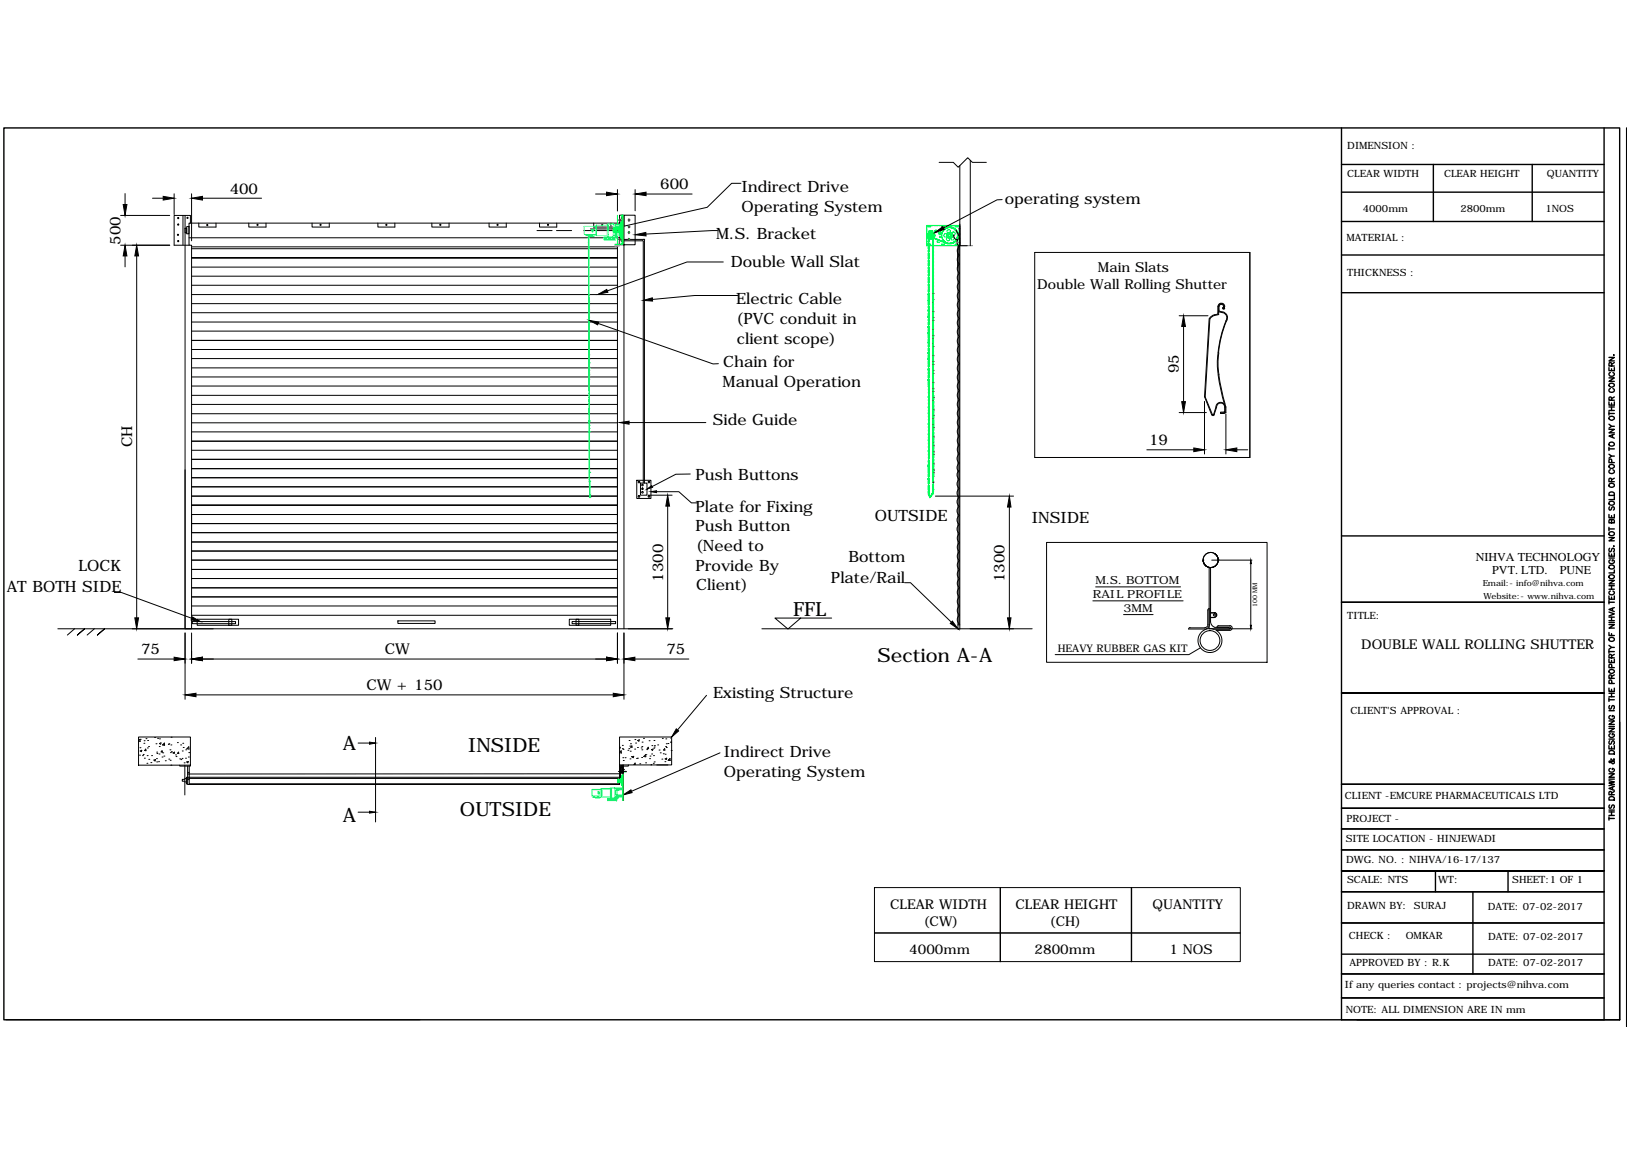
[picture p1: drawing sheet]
<svg xmlns="http://www.w3.org/2000/svg" width="297mm" height="210mm" viewBox="0 0 297 210" stroke-linecap="round" stroke-linejoin="round" font-family="sans-serif">
<defs><g id="words">
<g font-size="3.6">
<text x="144.3" y="112">FFL</text>
<text x="159.7" y="120.3">Section A-A</text>
<text x="62.4" y="136.3">A</text>
<text x="85.2" y="136.8">INSIDE</text>
<text x="62.4" y="149.5">A</text>
<text x="83.7" y="148.4">OUTSIDE</text>
</g>
<g font-size="2.8">
<text x="134.9" y="35">Indirect Drive</text>
<text x="134.9" y="38.5">Operating System</text>
<text x="182.9" y="37.1">operating system</text>
<text x="130.3" y="43.5">M.S. Bracket</text>
<text x="133" y="48.6">Double Wall Slat</text>
<text x="134" y="55.4">Electric Cable</text>
<text x="134" y="59">(PVC conduit in</text>
<text x="134.1" y="62.5">client scope)</text>
<text x="131.5" y="70.4">Manual Operation</text>
<text x="131.6" y="66.8">Chain for</text>
<text x="129.7" y="77.4">Side Guide</text>
<text x="126.6" y="87.2">Push Buttons</text>
<text x="126.6" y="93.1">Plate for Fixing</text>
<text x="159.2" y="94.7">OUTSIDE</text>
<text x="187.8" y="95.1">INSIDE</text>
<text x="126.6" y="96.7">Push Button</text>
<text x="126.6" y="100.2">(Need to</text>
<text x="1.2" y="107.7">AT BOTH SIDE</text>
<text x="14.3" y="103.8">LOCK</text>
<text x="126.6" y="103.8">Provide By</text>
<text x="126.7" y="107.4">Client)</text>
<text x="151.2" y="106.1">Plate/Rail</text>
<text x="154.4" y="102.2">Bottom</text>
<text x="129.8" y="126.9">Existing Structure</text>
<text x="131.7" y="137.7">Indirect Drive</text>
<text x="131.8" y="141.3">Operating System</text>
</g>
<g font-size="2.7">
<text x="41.8" y="35.2">400</text>
<text x="120.2" y="34.4">600</text>
<text x="21.9" y="44.5" transform="rotate(-90 21.9 44.5)">500</text>
<text x="214.6" y="67.9" transform="rotate(-90 214.6 67.9)">95</text>
<text x="24" y="81.4" transform="rotate(-90 24 81.4)">CH</text>
<text x="209.2" y="81">19</text>
<text x="120.7" y="105.8" transform="rotate(-90 120.7 105.8)">1300</text>
<text x="182.8" y="105.9" transform="rotate(-90 182.8 105.9)">1300</text>
<text x="25.7" y="119">75</text>
<text x="70" y="119">CW</text>
<text x="121.3" y="119">75</text>
<text x="66.7" y="125.5">CW + 150</text>
</g>
<g font-size="2.5">
<text x="188.8" y="52.6">Double Wall Rolling Shutter</text>
<text x="199.8" y="49.5">Main Slats</text>
<text x="247.8" y="118.1">DOUBLE WALL ROLLING SHUTTER</text>
<text x="162" y="165.3">CLEAR WIDTH</text>
<text x="184.8" y="165.3">CLEAR HEIGHT</text>
<text x="209.8" y="165.3">QUANTITY</text>
<text x="165.5" y="173.6">4000mm</text>
<text x="168.1" y="168.4">(CW)</text>
<text x="188.3" y="173.6">2800mm</text>
<text x="191" y="168.4">(CH)</text>
<text x="212.9" y="173.6">1 NOS</text>
</g>
<g font-size="2.2">
<text x="268.6" y="102">NIHVA TECHNOLOGY</text>
<text x="271.6" y="104.3">PVT. LTD.</text>
<text x="283.9" y="104.3">PUNE</text>
</g>
<g font-size="2">
<text x="199.4" y="106.3">M.S. BOTTOM</text>
<text x="198.9" y="108.8">RAIL PROFILE</text>
<text x="204.5" y="111.4">3MM</text>
</g>
<text font-size="1.9" x="192.5" y="118.6">HEAVY RUBBER GAS KIT</text>
<g font-size="1.8">
<text x="245.2" y="27">DIMENSION :</text>
<text x="245.2" y="32.2">CLEAR WIDTH</text>
<text x="262.8" y="32.2">CLEAR HEIGHT</text>
<text x="281.5" y="32.2">QUANTITY</text>
<text x="248.1" y="38.6">4000mm</text>
<text x="265.8" y="38.6">2800mm</text>
<text x="281.3" y="38.6">1NOS</text>
<text x="245.1" y="43.8">MATERIAL :</text>
<text x="245.2" y="50.3">THICKNESS :</text>
<text x="245.2" y="112.6">TITLE:</text>
<text x="245.8" y="129.8">CLIENT'S APPROVAL :</text>
<text x="244.8" y="145.4">CLIENT -EMCURE PHARMACEUTICALS LTD</text>
<text x="245.1" y="149.5">PROJECT -</text>
<text x="244.9" y="153.2">SITE LOCATION - HINJEWADI</text>
<text x="245" y="157">DWG. NO. : NIHVA/16-17/137</text>
<text x="245.2" y="160.6">SCALE: NTS</text>
<text x="261.7" y="160.6">WT:</text>
<text x="275.2" y="160.6">SHEET:1 OF 1</text>
<text x="245.2" y="165.4">DRAWN BY: SURAJ</text>
<text x="270.8" y="165.6">DATE: 07-02-2017</text>
<text x="245.5" y="170.8">CHECK :</text>
<text x="255.9" y="170.7">OMKAR</text>
<text x="270.8" y="171">DATE: 07-02-2017</text>
<text x="244.8" y="179.8">If any queries contact : projects@nihva.com</text>
<text x="245.6" y="175.7">APPROVED BY : R.K</text>
<text x="270.8" y="175.7">DATE: 07-02-2017</text>
<text x="244.9" y="184.2">NOTE: ALL DIMENSION ARE IN mm</text>
</g>
<g font-size="1.5">
<text x="269.9" y="106.7">Email:- info@nihva.com</text>
<text x="270" y="109">Website:- www.nihva.com</text>
</g>
<text font-size="1.1" x="228.8" y="110.4" transform="rotate(-90 228.8 110.4)">100 MM</text>
</g></defs>
<!-- layer: 0 -->
<g fill="none" stroke="#000" stroke-width=".18">
<path d="M22 39.2h8.9M22.8 35.2v2M27.8 36.1h1.9M31.7 35.2v3.8M33.3 39.2v5.4M33.7 39.2v75.2h1.2v-69.8h-.5v-4h78.6v.7h-4.9v-.7M34.9 35.2v8.6M36.9 36.1h10.7M108.4 35.3h2M112.4 34.5v3.9M115.6 34.5v3.8M117.6 35.3h8.4"/>
<path d="M134.9 33.3h-1.7l-4.5 4.4-15.3 3.5M170.9 29.5h2.6l.9 .9 1.7-1.7 .9 .8h2.5M174.7 30.1v14.6h1.4M176.6 29.2v15.5M182.4 36.3l-.9 .1-9.8 5.1M22 44.6h8.9M22.8 46.6v1.9M24.9 46.6v65.8M33.7 41.5h.3v.9h-.3zM34 41.2h.4v1.3h-.4zM34.4 43.3h78.4M34.7 40.6v-1.4h-3v5.4h2.7"/>
<path d="M34.9 44.9h77.5M34.9 46.9h77.5M34.9 45.2h77.5M34.9 58.6h77.5M34.9 56.9h77.5M34.9 55.2h77.5M34.9 53.6h77.5M34.9 51.9h77.5M34.9 50.2h77.5M34.9 48.6h77.5M36.2 40.6v.7h3.1v-.7M45.3 40.6v.7h3.1v-.7"/>
<path d="M56.8 40.6v.7h3.1v-.7M68.8 40.6v.7h3.1v-.7M78.6 40.6v.7h3.1v-.7M89 40.6v.7h3.1v-.7M97.7 41.9h2.8M98.2 40.6v.7h3.1v-.7M101.3 41.9h2.7M106.2 41.9h6.6M107.5 41.6h5.3M108.9 58.8l20.9 7.4h1M111.2 40.6v.5M112.4 46.9h-77.5h77.5"/>
<path d="M112.7 41.5h.5M112.8 40.6v-1.5h.8v1.9M112.8 41.3v3.2M113 43.5h4.2M113 43.8h3.9M113.1 40.8l.1 .1-.1 .1M116.9 43.8l.2 .1v43.9M117.2 43.5l.1 .2M117.3 43.7v44.2M130.6 41.9l-13 .7M131.6 47.7h-6.6l-14.4 5.2M134.3 53.7h-7.9l-7.7 .8"/>
<path d="M169.8 53.4h.1M169.8 54.5h.1M169.8 56.7h.1M169.8 57.8h.1M169.8 58.3h.1M169.8 55h.1M169.8 60h.1M174 41.9l.6 1.4v1.5l-.4-.5 .1-.7-.5-.2-.2-.7M174.3 45.4v3.4M174.4 44.7v69.7M174.5 44.7l.1 69M174.6 44.8h.1"/>
<path d="M174.6 53a1.04 1.04 0 0 0 0 1.6M174.6 54.7a1.04 1.04 0 0 0 0 1.6 1.07 1.07 0 0 0 0 1.6 1.02 1.02 0 0 0 0 1.6M174.6 59.6a1.04 1.04 0 0 0 0 1.6 1.07 1.07 0 0 0 0 1.6M174.6 44.8a1.04 1.04 0 0 0 0 1.6 1.02 1.02 0 0 0 0 1.6M174.6 48a1.04 1.04 0 0 0 0 1.7 1.07 1.07 0 0 0 0 1.6M174.6 51.3a1.04 1.04 0 0 0 0 1.7M174.7 41.1v73.3M188.3 45.9h39.2v37.3h-39.2zM214.6 57.4h5.3M215.4 59.4v13.7M220.2 58l-.8 14.2 1.3 3.2M221.1 57.4l-.5 .2-.4 .4"/>
<path d="M221.7 55.7l-.1 1.4a1.82 1.82 0 0 0-1.5 .9l-.9 14.2M221.7 55.7a.61 .61 0 0 1 .6-.6 .61 .61 0 0 1 .6 .7M221.7 55.8l.1 1.4-.8 .2M221.8 56.7l.8 .2a.95 .95 0 0 1 .5 1.5M221.8 55.8a.53 .53 0 0 1 .5-.6 .53 .53 0 0 1 .5 .7M221.9 55.8v.8a1.32 1.32 0 0 1 1.5 1.3l-.2 .5M221.9 55.8a.4 .4 0 0 1 .4-.4 .4 .4 0 0 1 .4 .4M222.7 55.9l-.1 .3h.1l.2-.1M222.7 55.9l-.1 .2M222.7 56l.1 .1M222.8 55.9l-.1 .2M222.9 55.8v.3"/>
<path d="M223.1 58.4a20.6 20.6 0 0 0-1.4 5.8M223.2 58.4a20.5 20.5 0 0 0-1.4 5.8M34.9 76.9h77.5M34.9 75.3h77.5M34.9 73.6h77.5M34.9 71.9h77.5M34.9 70.2h77.5M34.9 68.6h77.5M34.9 66.9h77.5M34.9 65.2h77.5M34.9 63.6h77.5M34.9 61.9h77.5"/>
<path d="M34.9 60.2h77.5M34.9 78.6h77.5M114.5 76.9h14M169.8 61.1h.1M169.8 63h.1M169.8 64.7h.1M169.8 65.8h.1M169.8 66.3h.1M169.8 67.4h.1M169.8 67.9h.1M169.8 69.6h.1M169.8 70.7h.1"/>
<path d="M169.8 71.2h.1M169.8 61.6h.1M169.8 62.5h.1M169.9 72.3h.1M169.9 74.6h.1M169.9 75.6h.1M169.9 77.8h.1M169.9 79.5h.1M169.9 72.8v.1M169.9 76.1v.1M169.9 77.2v.1M174.6 62.9a1.04 1.04 0 0 0 0 1.6"/>
<path d="M174.6 64.5a1.04 1.04 0 0 0 0 1.6 1.07 1.07 0 0 0 0 1.7 1.07 1.07 0 0 0 0 1.6 1.02 1.02 0 0 0 0 1.6M174.6 71.1a1.04 1.04 0 0 0 0 1.6 1.07 1.07 0 0 0 0 1.7M174.6 74.4a1.04 1.04 0 0 0 0 1.6M174.6 76a1.04 1.04 0 0 0 0 1.7 1.07 1.07 0 0 0 0 1.6 1.07 1.07 0 0 0 0 1.7 1.02 1.02 0 0 0 0 1.6M214.6 75h5M219.2 73v9.6M219.3 72.2l1.2 3.3M220.9 75.4h-.2M221 75.4l-.2 .2-.2-.2M221.3 74.1l-.4 1.3M221.7 68.2l.5 2.7 .7 2.7M221.7 64.2l-.1 1.7 .1 2.3"/>
<path d="M221.8 68.2l.5 2.7 .7 2.6M221.8 64.2l-.1 2.3 .2 1.7M222.9 73.5a.87 .87 0 0 0-1-.3 .87 .87 0 0 0-.6 .8M222.9 73.6l.1 1.4-.2 .1h-.6M223 73.6l.1 .4v1l-.3 .2h-.6v-.2l.7-.2v-.7a.74 .74 0 0 0-.7-.8 .74 .74 0 0 0-.8 .8l-.4 1.4M223.1 75.3v7.3M33.7 85.5v28.9M34.9 85.2h77.5v11.7h-77.5v-3.3h77.5M34.9 98.6h77.5M34.9 95.2h77.5M34.9 91.9h77.5M34.9 90.2h77.5"/>
<path d="M34.9 88.5h77.5M34.9 86.9h77.5M34.9 83.6h77.5M34.9 81.9h77.5M34.9 80.2h77.5M115.9 87.4h2.6v3.3h-2.6zM116.6 87.9h1.2v2.2h-1.2zM118 90.1h4.3M119.5 89.4h4.1l2.2 2.1h1.1M121.5 92.1v20.3M125.6 86.2l-2.6 .1-4.3 2.2M169.8 85.5h.1"/>
<path d="M169.8 86.6h.1M169.8 87.7h.1M169.9 81.1h.1M169.9 82.2h.1M169.9 82.7h.1M169.9 84.4h.1M169.9 85.5h.1M169.9 86h.1M169.9 80.5v.1M170.3 90.2h14.2M174.6 85.6a1.04 1.04 0 0 0 0 1.6M174.6 87.2a1.04 1.04 0 0 0 0 1.6"/>
<path d="M174.6 88.9a1.04 1.04 0 0 0 0 1.6 1.02 1.02 0 0 0 0 1.6 1.07 1.07 0 0 0 0 1.6M174.6 93.8a1.04 1.04 0 0 0 0 1.6M174.6 95.4a1.04 1.04 0 0 0 0 1.6M174.6 82.6a1.04 1.04 0 0 0 0 1.6 1.07 1.07 0 0 0 0 1.7M174.6 97.1a1.04 1.04 0 0 0 0 1.6M174.6 98.7a1.04 1.04 0 0 0 0 1.6M183.7 92.2v20.2M190.5 98.7h40.1v21.8h-40.1zM208.7 81.8h8.6M225.1 81.8h2M10.5 114.4h112M13.6 114.4l-1.3 1.1"/>
<path d="M14.1 115.5l1.3-1.1-1.3 1.1M17.2 114.4l-1.3 1.1M17.7 115.5l1.3-1.1-1.3 1.1M20.8 107.8h1.3l12.8 4.7M25.1 119.9h6.6M33.7 115.1v12.1M34.9 111.9h77.5M34.9 110.2h77.5M34.9 108.6h77.5M34.9 106.9h77.5M34.9 105.2h77.5M34.9 103.6h77.5"/>
<path d="M34.9 101.9h77.5M34.9 115.1v5.5M34.9 100.2h77.5M35 113.1h7.9v.3h-7.9zM35.9 112.6h7.5v1.1h-7.5zM36.9 119.9h73.5M41.6 112.6h.6v1.1h-.6zM72.4 112.9h6.8v.5h-6.8zM103.6 112.6h7.6v1.1h-7.6zM104.1 113.1h7.9v.3h-7.9zM104.8 112.6h.6v1.1h-.6zM112.4 114.4v-69.9h3.2v-5.4h-2v75.3"/>
<path d="M112.4 115.1v5.5M113.6 115.1v12.1M115.6 119.9h9.8M138.7 114.4h49.2M145.7 112.4l-2.3 2-2.4-2h10.4M164.7 106h1l7.5 7.2M174.4 113.7h.3M174.6 100.4a1.04 1.04 0 0 0 0 1.6M174.6 102a1.04 1.04 0 0 0 0 1.6M174.6 103.6a1.04 1.04 0 0 0 0 1.7M174.6 105.3a1.04 1.04 0 0 0 0 1.6M174.6 106.9a1.04 1.04 0 0 0 0 1.7 1.07 1.07 0 0 0 0 1.6"/>
<path d="M174.6 110.2a1.04 1.04 0 0 0 0 1.7M174.6 111.9a1.04 1.04 0 0 0 0 1.6M198.9 109.3h16.4M199.4 106.8h15.5M204.5 111.8h5.4M216.6 114.2h2.7M216.6 114.2l-.2 .2M218.5 117.8l-2.1 1.3h-24.3M218.9 101.9h.1M219.6 103a1.38 1.38 0 0 1 .1-2.4 1.38 1.38 0 0 1 2 1.3 1.38 1.38 0 0 0-2-1.2 1.38 1.38 0 0 0 0 2.3M219.8 110.9v2.7M219.9 113.6l-.3 .5-.3 .1"/>
<path d="M220 103.2l.1 .1M220.1 103.4v11h3.7M220.1 110.7l-.2 .3M220.1 113.6a.83 .83 0 0 1-.8 .8h-3M220.3 103.2v9.9M220.3 111.4h.7M220.3 111.5h.7M220.3 112.3h.7M220.3 113a1.12 1.12 0 0 0 .8 1.1h2.4l.3 .2M220.5 101.9h7.4M220.8 114.5h3M220.8 114.4a2.18 2.18 0 0 0-2.7 2.5 2.18 2.18 0 0 0 3.3 1.4 2.18 2.18 0 0 0 0-3.7l2.4 .1"/>
<path d="M221 111.4a.44 .44 0 0 1 .5 .5 .44 .44 0 0 1-.5 .4M221 111.4a.4 .4 0 0 1 .4 .5 .4 .4 0 0 1-.4 .4M221.1 100.7a1.38 1.38 0 0 1-.1 2.4 1.38 1.38 0 0 1-2-1.2M221.5 114.1h2.3M221.7 101.8h.1M223.8 113.8h-2.1l-.2 .3M223.8 114l.2 .2-.2 .2M223.8 113.8a.44 .44 0 0 1 .5 .4 .44 .44 0 0 1-.5 .5M224 114.4h3.9M227.7 102.5v11.2M25.2 134.1h9.5v5.1h-9.5zM25.2 134.7l.3-.2v.4l-.3-.1"/>
<path d="M25.4 137.4h.1M25.5 136h.1M25.5 134.5h.1M25.5 136.6l.3-.1-.1 .2zM25.9 137.4h.1M26.1 137.2h.1M26.2 135.2h.1M26.2 134.7h.1M26.3 137.9h.1M26.5 136.3l.1 .3-.3-.1zM26.6 134.4h.1M26.7 138.8h.1"/>
<path d="M26.8 137.4h.1M26.8 136h.1M26.9 134.7h.1M27 135.8h.1M27.1 138.1h.1M27.5 138.7h.1M27.6 137.4h.1M28 138.2h.3l-.1 .2zM28.1 134.1h.1M28.4 135.3h.1M28.5 138h.1M28.5 138.6h.1"/>
<path d="M28.5 136.8h.1M28.6 137.1h.1M28.7 134.3h.1M28.9 138.5h.1M28.9 137.1h.1M29 135.8h.1M29 134.4h.1M29.3 135.1l-.3 .1 .2 .2M29.3 135.1l-.1 .3M29.5 137.7h.1M29.5 136.6l.1 .2h-.3zM29.6 136.9h.1"/>
<path d="M29.7 135.5h.1M29.8 137.5h.1M30 135.5l-.1-.3-.3 .3 .4 .1M30.1 138.4h.1M30.6 135.4h.1M30.7 135.3h.1M30.7 138.1h.1M30.9 136.4h.1M31 138.3h.1M31 136.9h.1M31.1 135.5h.1M31.1 139.2h.1"/>
<path d="M31.1 134.1h.1M31.2 136.7h.1M31.5 136.9l.3-.1-.1 .3zM31.9 137.3h.1M32 137.6h.1M32.3 135.1h.1M32.3 137l.2-.2v.3zM32.7 139.2v.1h2v-.1M32.7 138h.1M32.9 135.5h.1M32.9 138.2h.1M33.1 138h.1"/>
<path d="M33.2 136.6h.1M33.3 135.2h.1M33.3 136h.1M33.5 138.8h.1M33.6 139.2v5.4M33.8 137.9h.1M33.8 136.4h.1M34 138.6l.3-.1-.1 .3zM34 136.2l.4-.4v.5zM34.1 139.3v3.4h.3v-3.4M34.3 137.7h.1M34.4 136.9h.1"/>
<path d="M35.7 126.4h75.9M65.2 135.2h2.1M68.4 134.1v15.4M112.8 139.1v3.6h-78.5M112.8 134.1h9.4v5h-9.4zM112.8 136l.1-.1-.1 .2M112.8 140l.6 .3M112.8 139.8l.6 .4M112.8 139.6l.6 .3M112.8 139.4l.6 .4M112.8 139.3l.6 .3M113 139.2l.4 .2"/>
<path d="M113.1 136.6v.4l-.3-.1zM113.3 136.2h.1M113.3 135.6h.1M113.3 139.2h.1M113.4 139.3v3.3a.65 .65 0 0 1-.3-.8l-.1-.2 .3-.5v-1.5h-.4l.1 2M113.4 137.8h.1M113.4 136.3h.1M113.4 139.2v5.4M113.4 138.3h.1M113.4 139.1v1.2M113.5 139.9l.2 .1M113.8 137.8h.1"/>
<path d="M114.3 136.5h.1M114.4 139.1v.2h-1.6M114.5 136.2h.1M114.5 134.7h.1M114.6 135.7h.1M114.7 138h.1M114.7 136.6h.1M114.8 135.3h.1M114.9 137.6h.1M115 135.7v.2h-.2zM115 137.7l.3-.1v.2zM115.5 136.3h.1"/>
<path d="M115.6 134.5h.1M115.6 138.8v.3h-.2zM115.7 135.2h.1M115.9 138h.1M116 136h.1M116 137.9h.1M116.1 134.7l.3-.1-.1 .2zM116.4 138.9h.1M116.7 136h.1M116.8 137.8h.1M116.8 136.4h.1M116.8 135.8h.1"/>
<path d="M116.9 135h.1M117.1 134.3h.1M117.2 137.6l.3-.3v.4zM117.5 138.8h.1M117.5 137.3h.1M117.7 136.3h.1M118 135.9l-.2 .3h.3l-.1-.3M118.1 134.7h.1M118.2 138h.1M118.3 137.5h.1M118.5 139.1h.1M118.6 137.1h.1"/>
<path d="M118.6 135.6h.1M118.8 136.5l.1-.2h-.3l.2 .2M118.9 138.8h.1M118.9 137.4h.1M119 136.1h.1M119 134.7h.1M119.1 138.6h.1M119.1 135.9h.1M119.1 135.6h.1M119.5 139.1h2.1M119.7 135.5h.1M120 136.4h.1"/>
<path d="M120.2 136.9h.1M120.5 138.1h.1M120.6 134.3h.1M120.7 137.1h.1M121 138.5h.1M121 136.4v-.2l-.2 .2 .2 .1M121.1 137.2h.1M121.1 138l.3-.1-.1 .3zM121.1 135.8h.1M121.2 134.4h.1M121.3 135.3h.1M121.3 136h.1"/>
<path d="M121.6 135.2h.1M121.6 138.3l.3-.3 .1 .3zM121.7 138.2h.1M122.2 136.5h.1M122.2 134.9l-.1 .1 .1 .1M128.6 126.5l-5.3 6.3M131 136.9l-16 7M33.6 141.8h-.4v.3h.4M33.6 141.6h.3M33.6 142.2h.3M34.1 140.5h.3M34.1 141.8h.3"/>
<path d="M34.1 141.5h.3M34.4 141.6h78.4M34.4 142.6h78.4M65.2 147.7h2.1M112.6 140.3h1.4l-1.2 .1M112.8 141.4h-78.9v1.2h.2M112.8 140.7l-78.7 .1M112.8 140.3h.7M112.8 140.2l.3 .1M113.1 141.7h.2l-.1 .6zM113.5 140.4v5.1M159.2 161.4h66.5v8.3h-66.5z"/>
<path d="M159.2 169.7h66.5v5.2h-66.5zM1.1 185.5h75.3"/>
<circle cx="32.4" cy="39.7" r=".11"/>
<circle cx="34.1" cy="39.6" r=".11"/>
<circle cx="113.2" cy="39.6" r=".11"/>
<circle cx="32.4" cy="42.7" r=".11"/>
<circle cx="32.4" cy="43.9" r=".11"/>
<circle cx="32.4" cy="40.9" r=".11"/>
<circle cx="37.7" cy="40.9" r=".11"/>
<circle cx="46.9" cy="40.9" r=".11"/>
<circle cx="58.3" cy="40.9" r=".11"/>
<circle cx="70.3" cy="40.9" r=".11"/>
<circle cx="80.1" cy="40.9" r=".11"/>
<circle cx="90.6" cy="40.9" r=".11"/>
<circle cx="99.7" cy="40.9" r=".11"/>
<circle cx="109.6" cy="40.9" r=".11"/>
<circle cx="113.2" cy="43.9" r=".11"/>
<circle cx="113.2" cy="42.7" r=".11"/>
<circle cx="116.3" cy="87.7" r=".15"/>
<circle cx="116.3" cy="90.3" r=".15"/>
<circle cx="116.9" cy="89.5" r=".15"/>
<circle cx="116.9" cy="88.9" r=".15"/>
<circle cx="116.9" cy="88.2" r=".15"/>
<circle cx="118.1" cy="90.3" r=".15"/>
<circle cx="118.1" cy="87.7" r=".15"/>
<circle cx="220.2" cy="116.5" r="1.8"/>
<circle cx="221" cy="111.9" r=".19"/>
</g>
<g fill="#000" stroke="#000" stroke-width=".18">
<path d="M22.4 37.2h.7l-.3 2zM29.7 35.7l2 .4-2 .3zM34.9 36.1l2-.4v.7zM110.4 35l2 .3-2 .3zM115.6 35.3l2-.3v.6zM22.8 44.6l.3 2h-.7zM24.9 44.6l.3 2h-.7zM107.3 58.3l1.7 .3-.2 .5zM109 53.5l1.4-.9 .2 .6zM111.7 41.6l1.6-.7 .1 .6zM115.6 42.7l1.9-.4 .1 .6zM117.1 54.6l1.6-.4 .1 .6z"/>
<path d="M170.2 42.3l1.4-1.1 .3 .5zM215.4 57.4l.4 2h-.7zM112.8 76.9l1.7-.3v.6zM215.1 73.1h.7l-.4 1.9zM117.8 89l.8-.7 .2 .3zM118.5 89.4l1-.1v.3zM121.5 90.1l.4 2h-.7zM183.7 90.2l.3 2h-.6zM217.3 81.5l1.9 .3-1.9 .4zM223.1 81.8l2-.3v.7zM24.5 112.4h.7l-.3 2zM31.7 119.5l2 .4-2 .3z"/>
<path d="M35 112.2l1.5 .9-1.7-.3zM34.9 119.9l2-.4v.7zM110.4 119.5l2 .4-2 .3zM113.6 119.9l2-.4v.7zM121.2 112.4h.7l-.4 2zM173.3 113l1.1 1.4-1.4-1zM183.4 112.4h.6l-.3 2zM227.7 101.9l.1 .6h-.2zM227.6 113.7h.2l-.1 .7zM33.7 126.4l2-.3v.6zM67.3 135l1.1 .2-1.1 .2zM111.6 126.1l2 .3-2 .3z"/>
<path d="M123.1 132.6l.4 .4-1.3 1.1zM67.3 147.6l1.1 .1-1.1 .2zM113.4 144.6l1.4-.9 .2 .5z"/>
</g>
<g fill="none" stroke="#0f0" stroke-width=".18">
<path d="M112.4 39.1v1.7M113.1 39.1h.3v5.3h-.3h.2v-5.2zM113.2 39.1v5.3M111.7 41.5v.6M111.8 41.4v.3l.2-.1M111.8 41.9h.1M111.8 41.5v.6zM111.8 41.6v.1M111.9 44.5h.9M111.9 44.4h1M112 41.9h-.2v.3M112 41.9h.1"/>
<path d="M112.4 43v1.4M112.7 41.4h-.9v.2h.2v-.1h.7M112.7 42.1h-.7v-.2h-.2v.3h.9M112.7 41.3l.1-.1v1.2zM112.7 41.8h-.9h.9M112.8 41.2h.1v1.2h-.1M113.1 40.4v2.9l-.1-1.5v1.2l-.1-.1v-2.1l.1-.2v1.2zM113.1 40.4v-.2h.2l-.1 1.6M113.2 41.8l.1 1.6h-.2v-.1M113.2 41.8l.1 1.6M113.3 40.2l-.1 1.6M113.3 42.5h.1"/>
<path d="M113.3 42.7h.1M113.3 41h.1M113.4 41.6h-1.7v.5h1.7M168.6 41h.3M168.6 44.6h.3M168.7 41v.2M168.7 41.3v.2M168.7 41.6v.3M168.7 41.9v.2M168.7 42.2v.2M168.7 42.6v.2M168.7 42.9v.2"/>
<path d="M168.7 43.2v.2M168.7 43.5v.2M168.7 43.8v.3M168.7 44.1v.3M168.7 44.5v.2M168.9 41.2h.5l-.4 .1zM168.9 44.4l.5 .1h-.4zM169 41h.2M169 44.6h.2M169.1 42l.5 .1zM169.1 42h.1M169.2 42h.1"/>
<path d="M169.2 42.8h.1M169.2 42.8v.1M169.2 42.7v.1M169.2 42.9l.1 .1M169.2 43h.1M169.3 42.7h.1M169.3 42.7h-.1M169.3 43h.1M169.3 43l3.2 1.3M169.3 43l3.2 1.4M169.3 42.9h.1M169.3 42.6l-.1 .2 .1 .2"/>
<path d="M169.3 41h.2M169.3 44.6h.2M169.3 42.6v.1M169.4 42.7h.1M169.4 42.7h-.1M169.4 41.9v.1zM169.4 42.6h.1M169.4 43.1h.1M169.4 43h.1M169.5 42.6l.1 .3M169.5 42h.1M169.5 42.6v.1"/>
<path d="M169.5 43h.1M169.5 42.9v.1M169.6 42.9h.1M169.6 42h.1M169.6 42.7h.1M169.6 42.8h.1M169.6 42.5h.1M169.6 43.2h.1M169.6 41h.2M169.6 44.6h.2M169.7 42.2v-.3h-.6v.3M169.8 42.4h.1"/>
<path d="M169.8 43.3h.1M170 41h.1M170 44.6h.1M170 42.4h.1M170 43.3h.1M170.1 42.7h.2v.2h-.2M170.2 42.3h.1M170.2 43.4h.1M170.2 42.7v.2M170.3 41h.2M170.3 44.6h.2M170.3 41.9h.1z"/>
<path d="M170.3 41.9l-.3 .1M170.4 42.2h.1M170.4 43.5h.1M170.5 42.1h.1M170.5 44l.2 .1zM170.5 43.5h.1M170.5 41h.3M170.5 44.6h.3M170.7 44l.3 .1M170.8 42.1h.1M170.8 43.6h.1M170.9 41h.2"/>
<path d="M170.9 44.6h.2M171 42.4l-.1 .2 .2 .1 .4-.3M171 42h.1M171 43.7h.1M171 42.2v.1M171 42.2v-.2h-.2l.1 .4M171.1 42.3l.3 .1M171.1 42.1h.1zM171.2 41.9h.1M171.2 43.8h.1M171.2 41h.2M171.2 44.6h.2"/>
<path d="M171.2 42.1l.1 .2M171.4 41.8h.1M171.4 43.8h.1M171.4 41.1l.5 .1-.5 .1M171.4 42.4h.1M171.4 42.7v.3M171.4 43l.1 .2M171.4 44.5h.4M171.4 44.4h.4M171.4 42.9h.1M171.4 42.7h.1M171.4 41.1v.2"/>
<path d="M171.5 44.4v.1M171.5 42.5l-.1 .2M171.5 43.2l-.1 .1 .2 .1M171.5 43.2h.1M171.5 42.4v.1M171.5 41.7h.1M171.5 43.9h.1M171.5 41h.2M171.5 44.6h.2M171.6 42.2l-.2 .2h.1M171.6 43.4v.2h.1M171.6 43.4h.1"/>
<path d="M171.6 42.2h.1M171.7 43.6h.1M171.7 43.6l-.1 .2h.2M171.7 41.7h.1M171.7 44h.1M171.7 42h.1M171.8 41.9l-.2 .1v.2M171.8 41h.2M171.8 44.6h.2M171.8 44.4v.1M171.8 43.8h.1M171.9 43.8l-.1 .1 .2 .1"/>
<path d="M171.9 41.8h-.1M171.9 41.6h.1M171.9 44.1h.1M172 44v.1h.2M172 44h.1M172.1 41.6l-.1 .1M172.1 41.5h.1M172.1 44.1h.1M172.2 41h.2M172.2 44.6h.2M172.2 44.1l.2 .2 .3-.1M172.2 41.6l-.4 .1 .1 .2"/>
<path d="M172.2 41.5h.1M172.2 44.2h.1M172.2 44.1h.1M172.3 41.5h-.1M172.5 41.4h.1M172.5 41h.2M172.5 44.6h.2M172.5 44.3h.1M172.5 41.3l-3.2 1.3M172.5 41.4l-3.2 1.2M172.5 41.3a1.55 1.55 0 0 1 1.9 1.5 1.55 1.55 0 0 1-1.9 1.5M172.5 41.3a1.5 1.5 0 0 1 1.9 1.5 1.5 1.5 0 0 1-1.9 1.5"/>
<path d="M172.5 42.7v.2M172.6 42.9l.2 .2M172.6 41.3h.1M172.7 44.2h.3M172.7 44.3h.1M172.7 44.2h.1M172.7 41.4h.1M172.7 42.6h.2M172.7 43.1h.2M172.8 42.5l-.2 .2M172.8 41h.2M172.8 44.6h.2"/>
<path d="M172.8 41.4h.1M172.9 42.5l.2 .4M173 44.3h.1M173 41.4h.1M173 44.2h.1M173.1 41h.2M173.1 44.6h.2M173.1 42.9l-.2 .2M173.2 41.5l-.2-.2h-.4l-.4 .3M173.2 44.2l-.2 .1v-.1M173.2 41.4h.1M173.2 41.5l.5 .1 .1 .3"/>
<path d="M173.2 44.3h.1M173.2 44.2h.1M173.3 44.2h.1M173.4 41.5h.1M173.4 41h.2M173.4 44.6h.2M173.5 44.1h-.1M173.5 44.1h.1M173.6 41.6h.1M173.6 44v.1h-.2l-.1 .2-.1-.1M173.6 44.1h.1M173.7 41.6v.1"/>
<path d="M173.7 44h.1M173.7 41h.2M173.7 44.6h.2M173.8 43.8v.1l-.2 .1M173.8 41.8h.1M173.8 41.9l.3 .1 .2 .4h-.1M173.8 43.9h.1M173.8 41.7h.1M173.9 43.8h-.1M173.9 41.2h.5l-.5 .1zM173.9 44.4l.5 .1h-.5zM174 43.8h.1"/>
<path d="M174 41.9h.1M174 42h.1M174 41h.2M174 44.6h.2M174 43.6h.1M174.1 43.6h.1M174.1 42.1h.1M174.1 42.2h.1M174.1 43.5h.1M174.1 43.4h.1M174.2 43.2l.1 .1-.2 .1v.2l-.3 .2M174.2 42.5l.1 .2h-.1"/>
<path d="M174.2 42.2h.1M174.2 42.4v.1M174.2 43.2h.1M174.2 42.7l.1 .3-.1 .2M174.2 43.3h.1M174.3 42.7h.1M174.3 42.9h.1M174.3 42.4h.1M174.3 43.1h.1M174.3 43h.1M174.3 42.8h.1M174.3 42.6h.1"/>
<path d="M174.4 43.3l.1 .1-.2 .2zM174.4 41h.2M174.4 44.6h.2M174.4 42.3l.1 .5-.1 .5M174.6 41h.1v3.7h-.1M174.6 41h-6v3.7h6M174.6 41v3.7M169 89.8v.1M112.8 140.3l1.2 .1zM113.3 145.5h.2M113.4 140.4v.1M113.4 140.7v.2"/>
<path d="M113.4 141v.2M113.4 141.3v.2M113.4 141.6v.2M113.4 141.9v.2M113.4 142.2v.2M113.4 142.6v.2M113.4 142.9v.2M113.4 143.2v.2M113.4 143.5v.2M113.4 143.8v.2M113.4 144.1v.2M113.4 144.4v.2"/>
<path d="M113.4 144.8v.2M113.4 145.1v.2M113.4 145.4v.1M113.5 140.4h-.2v5.1"/>
<circle cx="112.8" cy="40" r=".15"/>
<circle cx="112.8" cy="43.5" r=".15"/>
<circle cx="114.5" cy="41.2" r=".15"/>
<circle cx="114.5" cy="42.3" r=".15"/>
<circle cx="114.5" cy="40" r=".15"/>
<circle cx="114.5" cy="43.5" r=".15"/>
<circle cx="169.1" cy="42.3" r=".06"/>
<circle cx="169.1" cy="43.4" r=".06"/>
<circle cx="169.2" cy="42.8" r=".02"/>
<circle cx="169.3" cy="42.9" r=".02"/>
<circle cx="169.3" cy="42.6" r=".02"/>
<circle cx="169.4" cy="42.8" r=".7"/>
<circle cx="169.4" cy="42.6" r=".02"/>
<circle cx="169.4" cy="43.1" r=".02"/>
<circle cx="169.4" cy="42.8" r=".4"/>
<circle cx="169.4" cy="42.8" r=".36"/>
<circle cx="169.4" cy="42.8" r=".53"/>
<circle cx="169.4" cy="42.8" r=".06"/>
<circle cx="169.6" cy="42.5" r=".02"/>
<circle cx="169.6" cy="43.1" r=".02"/>
<circle cx="169.8" cy="42.4" r=".02"/>
<circle cx="169.8" cy="43.2" r=".02"/>
<circle cx="170" cy="42.8" r=".06"/>
<circle cx="170.1" cy="43.3" r=".02"/>
<circle cx="170.1" cy="42.3" r=".02"/>
<circle cx="170.2" cy="43.4" r=".02"/>
<circle cx="170.2" cy="42.3" r=".02"/>
<circle cx="170.4" cy="42.2" r=".02"/>
<circle cx="170.4" cy="43.4" r=".02"/>
<circle cx="170.6" cy="43.5" r=".02"/>
<circle cx="170.6" cy="42.1" r=".02"/>
<circle cx="170.8" cy="42" r=".02"/>
<circle cx="170.8" cy="43.6" r=".02"/>
<circle cx="170.9" cy="42.1" r=".06"/>
<circle cx="171" cy="42" r=".02"/>
<circle cx="171" cy="43.7" r=".02"/>
<circle cx="171.1" cy="43.1" r=".02"/>
<circle cx="171.1" cy="42.5" r=".02"/>
<circle cx="171.1" cy="43.1" r=".06"/>
<circle cx="171.1" cy="42.5" r=".06"/>
<circle cx="171.2" cy="43.8" r=".02"/>
<circle cx="171.2" cy="41.9" r=".02"/>
<circle cx="171.4" cy="41.8" r=".02"/>
<circle cx="171.4" cy="43.8" r=".02"/>
<circle cx="171.5" cy="41.7" r=".02"/>
<circle cx="171.5" cy="43.9" r=".02"/>
<circle cx="171.7" cy="41.7" r=".02"/>
<circle cx="171.7" cy="43.9" r=".02"/>
<circle cx="171.9" cy="41.6" r=".02"/>
<circle cx="171.9" cy="44" r=".02"/>
<circle cx="172.1" cy="44.1" r=".02"/>
<circle cx="172.1" cy="41.5" r=".02"/>
<circle cx="172.1" cy="42.8" r=".32"/>
<circle cx="172.3" cy="41.5" r=".02"/>
<circle cx="172.3" cy="44.2" r=".02"/>
<circle cx="172.4" cy="42.8" r=".06"/>
<circle cx="172.5" cy="41.4" r=".02"/>
<circle cx="172.5" cy="44.3" r=".02"/>
<circle cx="172.6" cy="43.5" r=".32"/>
<circle cx="172.6" cy="41.3" r=".02"/>
<circle cx="172.7" cy="42.1" r=".32"/>
<circle cx="172.7" cy="44.3" r=".02"/>
<circle cx="172.9" cy="41.4" r=".02"/>
<circle cx="172.9" cy="42.8" r=".19"/>
<circle cx="172.9" cy="42.8" r=".57"/>
<circle cx="172.9" cy="42.4" r=".06"/>
<circle cx="172.9" cy="43.3" r=".06"/>
<circle cx="173" cy="44.3" r=".02"/>
<circle cx="173.1" cy="41.4" r=".02"/>
<circle cx="173.2" cy="44.2" r=".02"/>
<circle cx="173.2" cy="41.4" r=".02"/>
<circle cx="173.3" cy="42.8" r=".06"/>
<circle cx="173.4" cy="44.2" r=".02"/>
<circle cx="173.4" cy="43.4" r=".32"/>
<circle cx="173.4" cy="41.5" r=".02"/>
<circle cx="173.5" cy="44.1" r=".02"/>
<circle cx="173.5" cy="42.5" r=".32"/>
<circle cx="173.6" cy="41.6" r=".02"/>
<circle cx="173.7" cy="44" r=".02"/>
<circle cx="173.9" cy="43.9" r=".02"/>
<circle cx="173.9" cy="41.7" r=".02"/>
<circle cx="174" cy="41.9" r=".02"/>
<circle cx="174" cy="43.8" r=".02"/>
<circle cx="174.1" cy="43.6" r=".02"/>
<circle cx="174.1" cy="42" r=".02"/>
<circle cx="174.2" cy="43.4" r=".02"/>
<circle cx="174.2" cy="42.2" r=".02"/>
<circle cx="174.3" cy="43.3" r=".02"/>
<circle cx="174.3" cy="42.3" r=".02"/>
<circle cx="174.3" cy="43.1" r=".02"/>
<circle cx="174.3" cy="42.9" r=".02"/>
<circle cx="174.3" cy="42.8" r=".02"/>
<circle cx="174.3" cy="42.6" r=".02"/>
</g>
<path d="M112.7 43.8v.6" fill="none" stroke="#b88a5c" stroke-width=".18"/>
<path d="M112.8 41v2M112.9 41v2" fill="none" stroke="#f0f" stroke-width=".18"/>
<path d="M111.9 44.8h.3M111.9 44.6h.3M112.3 44.6h.2M112.6 44.6l.1 .2h-.4" fill="none" stroke="#dda56e" stroke-width=".18"/>
<g fill="none" stroke="#0ff" stroke-width=".18">
<path d="M106.9 42.7v.1l-.3 .1h.3v-.2M107.2 42.9l.1 .1zM107.2 42.9h-.1M107.3 42.9h.1M107.6 42.7v.3h.2v-.3M107.6 42.9h.1M107.7 41.7h.3v.5h-.3zM107.9 41.8h.1M107.9 42.1h.1M108.1 43h-.8h.8M108.1 43v-.1zM108.4 41.2h-2.1v1.5h2.1"/>
<path d="M108.6 41.4h.1M108.6 42.3h.1M108.6 41v1.9M109.9 43.2h2M110 43.5h1.8zM110.1 43.3v.2zM110.2 43.4v.1zM110.3 43.4v.1zM110.3 43.3l.1 .2zM110.5 40.8h1.1v2.2h-1.1zM110.5 41h-2.1l.1 1.9h2M110.6 41v.1z"/>
<path d="M110.6 41.9v.1zM110.7 42.7h.1M110.6 43.4l.1 .1zM110.7 43.4l.1 .1zM110.7 40.8v2.2M110.9 43.4h.1M110.9 43.4v.1zM110.9 43.4l.1 .1zM111 43.4l.1 .1zM111.1 43.4l.1 .1zM111.4 43.3l.1 .2zM111.5 43.4l.1 .1z"/>
<path d="M111.6 42.7h.1M111.6 43.4l.1 .1zM111.6 42.8h.5M111.7 43.3v.2zM111.9 43.1v.5M111.9 43h.2v.1v-.1h-.1l-.1 .7zM111.9 43.1h-2v.5h2M111.9 43.7h.1M111.9 42.4v.1M111.9 40.8v.1h1.4M111.9 41v.1M112 41.1h1.3"/>
<path d="M112 42.5h1.3M112 42.7h.1M112 41.1h.1M112 42.5v.2M112 40.9v.2M112 43h.1M112.1 42.7l-.2-.1v.1M112.1 41.4h-.5v.8h.5M112.1 43h.1M112.1 42.9h1.2M112.1 42.4h1.2M112.1 42.7h1.2"/>
<path d="M112.1 40.9h-.1v.2M112.1 42.4h-.1v.3M112.1 43.1h.1M112.5 42.9l-.3 .3M113.3 41.2l-1.2 .1M113.3 40.8h-1.2v2.3"/>
<circle cx="107.9" cy="41.8" r=".02"/>
<circle cx="107.9" cy="42" r=".02"/>
<circle cx="108.5" cy="42.3" r=".02"/>
<circle cx="108.5" cy="41.4" r=".02"/>
<circle cx="110.7" cy="41.1" r=".02"/>
<circle cx="110.7" cy="42.7" r=".02"/>
<circle cx="110.7" cy="41.9" r=".02"/>
</g>
<!-- layer: labeling -->
<g fill="none" stroke="#0ff" stroke-width=".18">
<path d="M107.1 43.5v-.2v.2M107.1 43.3h.1M107.1 43.6h.1M107.1 43.8h.1M107.1 43.9v.2zM107.1 44.2h.1M107.1 44.1h.1M107.1 44.4h.1M107.1 44.6h.1M107.1 43.2h.1M107.1 43h.1M107.1 43.3l.1 .2z"/>
<path d="M107.1 43.5h.1M107.1 43.5v.1M107.1 43.9l.1 .2zM107.1 44.1v.1M107.1 43.1l.1 .2zM107.1 43v-.1v.2M107.1 44.8v.1M107.1 44.9v.1M107.1 45.2h.1M107.1 45.5v.2M107.1 45.7v.1M107.1 46h.1"/>
<path d="M107.1 46.2v.1M107.1 46.3v.2M107.1 46.6h.1M107.1 46.8h.1M107.1 45.5h.1M107.1 45.4v.1M107.1 47.1h.1M107.2 47.1h.1M107.1 47h.1M107.1 47.1v.2v-.2M107.2 47.3h.1M107.1 47.4h.1"/>
<path d="M107.2 47.4h.1M107.1 47.9h.1M107.2 47.9h.1M107.1 47.8h.1M107.1 47.9v.1M107.1 48.2h.1M107.2 48.2h.1M107.1 48.5h.1M107.2 48.5h.1M107.1 48.4h.1M107.1 48.5v.2v-.2M107.2 48.7h.1"/>
<path d="M107.1 48.7v.1M107.1 48.8h.1M107.2 48.8h.1M107.1 49.1h.1M107.1 49h.1M107.1 47.7h.1M107.1 47.6h.1M107.1 49.3h.1M107.2 49.3h.1M107.1 49.2h.1M107.1 49.3v.2zM107.1 49.5h.1"/>
<path d="M107.1 49.6l.1 .1zM107.1 49.6h.1M107.1 50.1h.1M107.2 50.1h.1M107.1 50h.1M107.1 50.3v-.1v.1M107.1 50.2h.1M107.1 50.4h.1M107.2 50.4h.1M107.1 50.7h.1M107.1 50.6h.1M107.1 50.9h.1"/>
<path d="M107.1 50.8h.1M107.1 51.1v-.1v.1M107.1 51h.1M107.1 51.3h.1M107.2 51.2h.1M107.1 49.9h.1M107.2 49.8h.1M107.1 51.5h.1M107.1 51.4h.1M107.1 51.7h.1M107.2 51.7h.1M107.1 51.6h.1"/>
<path d="M107.1 51.9v-.1v.1M107.1 51.8h.1M107.1 51.9h.1M107.1 52.3h.1M107.2 52.3h.1M107.1 52.2h.1M107.1 52.4h.1M107.1 52.5h.1M107.1 52.6l.1 .1zM107.1 52.6h.1M107.1 52.9h.1M107.2 52.8h.1"/>
<path d="M107.1 53.1h.1M107.2 53.1h.1M107.1 53h.1M107.1 53.3v-.1v.1M107.1 53.2h.1M107.1 53.5h.1M107.1 52.1h.1M107.2 52h.1M107.1 53.7h.1M107.1 53.9h.1M107.1 53.8h.1M107.1 54v.1z"/>
<path d="M107.1 54.1h.1M107.1 54.5h.1M107.1 54.4h.1M107.1 54.7h.1M107.1 54.6h.1M107.1 54.9v-.1v.1M107.1 54.8h.1M107.1 55.1h.1M107.1 55.3h.1M107.1 55.2h.1M107.1 55.4v.1zM107.1 55.6l.1 .1z"/>
<path d="M107.1 54.3h.1M107.1 54.2h.1M107.1 43.5v.4M107.1 44.1v2.7M107.1 47.3h.1M107.1 47.5h.1M107.1 47.9v.2M107.1 48.3h.1M107.1 48.9h.1M107.2 42.9h.1M107.2 44.9h.1M107.2 44.8h.1"/>
<path d="M107.2 44.9l-.1 .2zM107.2 45.2h.1M107.2 45.7v-.2v.2M107.2 45.8h.1M107.2 46h.1M107.2 46.3h.1M107.2 46.2h.1M107.2 46.5v-.2v.2M107.2 46.6h.1M107.2 46.8h.1M107.2 45.5h.1M107.2 45.4h.1"/>
<path d="M107.2 47h.1M107.2 47.3v-.2v.2M107.2 47.8h.1M107.2 48.4h.1M107.2 48.7v-.2v.2M107.2 49.1h.1M107.2 49h.1M107.2 47.7h.1M107.2 47.6h.1M107.2 49.2h.1M107.2 49.3v.2zM107.2 49.5h.1"/>
<path d="M107.2 49.6v.1zM107.2 49.6h.1M107.2 50h.1M107.2 50.2l-.1 .1zM107.2 50.3h.1M107.2 50.2h.1M107.2 50.7h.1M107.2 50.6h.1M107.2 50.8l-.1 .1zM107.2 50.9h.1M107.2 50.8h.1M107.2 51l-.1 .1z"/>
<path d="M107.2 51.1h.1M107.2 51h.1M107.2 51.3h.1M107.2 49.9h.1M107.2 51.5h.1M107.2 51.4h.1M107.2 51.6h.1M107.2 51.9v-.1v.1M107.2 51.8h.1M107.2 51.9h.1M107.2 52.2h.1M107.2 52.4h.1"/>
<path d="M107.2 52.5h.1M107.2 52.6h.1M107.2 52.9h.1M107.2 53h.1M107.2 53.2l-.1 .1zM107.2 53.3h.1M107.2 53.2h.1M107.2 53.5h.1M107.2 53.4h.1M107.2 52.1h.1M107.2 53.6v.1M107.2 53.8v.1"/>
<path d="M107.2 54v.1M107.2 54.4v.1M107.2 54.6v.1M107.2 54.8v.1zM107.2 54.9h.1M107.2 55v.1M107.2 55.2v.1M107.2 55.4v.1zM107.2 55.5h.1M107.2 55.6h.1M107.2 54.2v.1M107.2 55.8v.1"/>
<path d="M107.2 56v.1M107.2 56.2v.1M107.2 56.3h.1M107.2 56.6v.1M107.2 56.6h.1M107.2 56.9h.1M107.2 56.8v.1M107.2 57v.1zM107.2 57v.1M107.2 57.2v.1M107.2 57.4v.1M107.2 57.7h.1"/>
<path d="M107.2 57.6v.1M107.2 57.8v.3v-.1M107.2 56.4v.1M107.2 58.1h.1M107.2 58h.1M107.2 58.3h.1M107.2 58.2h.1M107.2 58.5h.1M107.2 58.4h.1M107.2 58.9h.1M107.2 58.8h.1M107.2 59.1h.1"/>
<path d="M107.2 59h.1M107.2 58.7v-.1v.1M107.2 58.7h.1M107.2 58.6h.1M107.2 59.1v.2M107.2 59.2h.1M107.2 59.5h.1M107.2 59.4h.1M107.2 59.7h.1M107.2 59.6h.1M107.2 59.8v.1v-.1M107.2 59.8h.1"/>
<path d="M107.2 59.9h.1M107.2 59.9v.2v-.1M107.2 49.5v.1M107.2 49.7h.1M107.2 50.1v.1M107.2 50.5h.1M107.2 50.9v.1M107.2 51.7v.1M107.2 52.3v.1M107.2 52.5v.1M107.2 52.7h.1M107.2 53.1v.1"/>
<path d="M107.2 53.5v1.3M107.2 54.9v.5M107.2 55.5v.1M107.2 55.7v2.2M107.2 58.1v.1M107.2 58.3v.1M107.2 58.5v.1M107.2 58.9v.1M107.2 59.2v.2M107.2 59.5v.1M107.2 55.9h.1M107.2 56.1h.1"/>
<path d="M107.2 56h.1M107.2 56.2h.1M107.2 56.7h.1M107.2 56.8h.1M107.2 57.3h.1M107.2 57.5h.1M107.2 57.4h.1M107.2 57.6h.1M107.2 57.9v-.1v.1M107.2 56.5v-.1v.1M107.2 58.1v-.1v.1M107.2 59.9v-.1v.1"/>
<path d="M107.3 42.9h.1M107.4 42.9h.1M107.5 42.9h.1M107.6 42.9h.1M107.7 42.9h.1M107.2 60.1h.1M107.2 60h.1M107.2 60.3h.1M107.2 60.2h.1M107.2 60.5h.1M107.2 60.4h.1M107.2 60.9h.1"/>
<path d="M107.2 60.8h.1M107.2 61.1h.1M107.2 61h.1M107.2 61.3h.1M107.2 61.2h.1M107.2 61.4v.1v-.1M107.2 61.5h.1M107.2 61.4h.1M107.2 61.7h.1M107.2 61.6h.1M107.2 61.9h.1M107.2 61.8h.1"/>
<path d="M107.2 62v.1v-.1M107.2 60.6v.1zM107.2 60.7h.1M107.2 62.1h.1M107.2 62.3v-.1v.1M107.2 62.2h.1M107.2 62.5h.1M107.2 62.4h.1M107.2 62.7h.1M107.2 62.6h.1M107.2 63.1v-.1v.1M107.2 63h.1"/>
<path d="M107.2 63.3h.1M107.2 63.5h.1M107.2 63.4h.1M107.2 63.6v.1zM107.2 63.7h.1M107.2 63.9h.1M107.2 63.8h.1M107.2 64.1h.1M107.2 64h.1M107.2 64.3h.1M107.2 64.2h.1M107.2 62.9h.1"/>
<path d="M107.2 64.5h.1M107.2 64.6v.2zM107.2 64.6h.1M107.2 64.9h.1M107.2 65.3v-.1v.1M107.2 65.2h.1M107.2 65.5h.1M107.2 65.7h.1M107.2 65.6h.1M107.2 65.9h.1M107.2 66.2v-.2v.2M107.2 66h.1"/>
<path d="M107.2 66.3h.1M107.2 66.5h.1M107.2 66.4h.1M107.2 65.1h.1M107.2 68.7h.1M107.2 68.8h.1M107.2 60.1v.1M107.2 60.6h.1M107.2 60.7v.1M107.2 60.9v.1M107.2 61.5v.1M107.2 60.1v-.1v.1"/>
<path d="M107.2 61.5v-.1v.1M107.2 62.2v.1zM107.2 62.3h.1M107.2 63v.1zM107.2 63.1h.1M107.2 63.2h.1M107.2 64.4v.1zM107.2 64.6v.1M107.2 64.8v.1M107.2 65.2v.1zM107.2 65.3h.1M107.2 65.4v.1"/>
<path d="M107.2 65.6v.1M107.2 65.8v.1zM107.2 66v.2zM107.2 66.2h.1M107.2 66.2v.1M107.2 66.4v.1M107.2 66.7h.1M107.2 66.8v.2M107.2 67h.1M107.2 67v.1M107.2 67.4l.1 .1zM107.2 67.5h.1"/>
<path d="M107.2 67.6v.1M107.2 67.8v.1M107.2 67.8h.1M107.2 68.1h.1M107.2 68.1v.1M107.2 68.2v.2M107.2 68.4v.1M107.2 68.4h.1M107.2 68.7v.2M107.2 67.3h.1M107.2 69v.1M107.2 69h.1"/>
<path d="M107.2 69.2v.1M107.2 66.2v3.3v-.1M107.2 69.5v.2v-.1M107.3 69.7h.1M107.3 69.6h.1M107.2 69.7v.1M107.2 69.9h.1M107.3 69.8h.1M107.2 70.1h.1M107.2 70h.1M107.2 70.5v-.1v.1M107.3 70.5h.1"/>
<path d="M107.3 70.4h.1M107.2 70.7h.1M107.3 70.6h.1M107.2 70.9h.1M107.3 70.9h.1M107.2 70.8h.1M107.2 70.9l.1 .2-.1-.1M107.3 71.1h.1M107.2 71.1v.2M107.3 71.2h.1M107.2 71.5h.1M107.3 71.4h.1"/>
<path d="M107.2 71.7h.1M107.2 71.6h.1M107.2 70.3h.1M107.3 70.3h.1M107.2 70.2h.1M107.3 71.7h.1M107.2 71.9h.1M107.2 71.8h.1M107.2 72.1v-.1v.1M107.2 72h.1M107.2 72.3h.1M107.3 72.2h.1"/>
<path d="M107.2 72.6v.1zM107.2 72.7h.1M107.2 72.9h.1M107.2 72.8h.1M107.2 73.1h.1M107.2 73h.1M107.2 73.3h.1M107.3 73.3h.1M107.2 73.2h.1M107.2 73.5v-.1v.1M107.2 73.4h.1M107.2 73.7h.1"/>
<path d="M107.3 73.6h.1M107.2 73.9h.1M107.2 73.8h.1M107.2 72.5h.1M107.3 72.5h.1M107.2 72.4h.1M107.3 73.9h.1M107.2 74.1h.1M107.3 74.1h.1M107.2 74h.1M107.2 74.3v-.1v.1M107.2 74.2h.1"/>
<path d="M107.2 74.5h.1M107.2 74.4h.1M107.2 74.9h.1M107.2 74.8h.1M107.2 75l.1 .1zM107.2 75h.1M107.2 75.3h.1M107.3 75.2h.1M107.2 75.5h.1M107.3 75.5h.1M107.2 75.4h.1M107.2 75.7v-.1v.1"/>
<path d="M107.2 75.6h.1M107.2 75.9h.1M107.2 75.8h.1M107.2 76.1h.1M107.2 76h.1M107.2 74.7h.1M107.2 74.6h.1M107.2 76.3h.1M107.2 76.2h.1M107.2 76.4v.1zM107.2 76.6l.1 .1zM107.2 77.1h.1"/>
<path d="M107.2 77h.1M107.2 77.3v-.1v.1M107.2 77.2h.1M107.2 77.5h.1M107.2 77.7h.1M107.2 77.6h.1M107.2 77.9h.1M107.2 77.8h.1M107.2 78l.1 .1zM107.2 78h.1M107.2 78.3h.1M107.2 76.9h.1"/>
<path d="M107.2 78.5h.1M107.2 78.4h.1M107.2 78.6l.1 .1zM107.2 78.6h.1M107.2 78.9h.1M107.2 79.1h.1M107.2 79h.1M107.2 62.3v.1M107.2 62.8h.1M107.2 62.9v.1M107.2 63.1v.1M107.2 63.6h.1"/>
<path d="M107.2 63.7v.1M107.2 64.4h.1M107.2 64.5v.7M107.2 65.3v.5M107.2 65.9v.1M107.2 69.9v.1M107.2 70.1v.1M107.2 70.3v.1M107.2 70.5v.1M107.2 70.7v.1M107.2 71.2v.2M107.2 71.5v.1"/>
<path d="M107.3 66.7h.1M107.3 67v-.2v.2M107.3 67.1h.1M107.3 67.6l-.1 .2zM107.3 67.9h.1M107.3 68.1h.1M107.3 68.4v-.2v.2M107.3 68.5h.1M107.3 68.7h.1M107.3 67.3h.1M107.3 68.9v-.1v.1M107.3 69.1h.1"/>
<path d="M107.3 69.3h.1M107.3 69.2h.1M107.3 69.5h.1M107.3 69.4h.1M107.3 69.7v-.1v.1M107.3 69.9h.1M107.3 70.1h.1M107.3 70h.1M107.3 70.5v-.1v.1M107.3 70.7h.1M107.3 70.8h.1M107.3 71.5h.1"/>
<path d="M107.3 71.6h.1M107.3 70.2h.1M107.3 71.8l-.1 .1zM107.3 71.9h.1M107.3 71.8h.1M107.3 72l-.1 .1zM107.3 72.1h.1M107.3 72h.1M107.3 72.3h.1M107.3 72.6v.1zM107.3 72.7h.1M107.3 72.9h.1"/>
<path d="M107.3 72.8h.1M107.3 73.1h.1M107.3 73h.1M107.3 73.2h.1M107.3 73.4l-.1 .1zM107.3 73.5h.1M107.3 73.4h.1M107.3 73.7h.1M107.3 73.8h.1M107.3 72.4h.1M107.3 74h.1M107.3 74.2l-.1 .1z"/>
<path d="M107.3 74.3h.1M107.3 74.2h.1M107.3 74.5h.1M107.3 74.4h.1M107.3 74.8l-.1 .1zM107.3 74.9h.1M107.3 74.8h.1M107.3 75h.1M107.3 75.3h.1M107.3 75.4h.1M107.3 75.6l-.1 .1zM107.3 75.7h.1"/>
<path d="M107.3 75.6h.1M107.3 75.9h.1M107.3 75.8h.1M107.3 76.1h.1M107.3 76h.1M107.3 74.7h.1M107.3 74.6h.1M107.3 76.2v.1M107.3 76.4v.1zM107.3 76.5h.1M107.3 76.6h.1M107.3 77v.1"/>
<path d="M107.3 77.2v.1zM107.3 77.3h.1M107.3 77.4v.1M107.3 77.6v.1M107.3 77.8v.1zM107.3 77.9h.1M107.3 78v.1M107.3 77.9v.4v-.1M107.3 76.8v.1M107.3 78.3v.2zM107.3 78.5h.1M107.3 78.6h.1"/>
<path d="M107.3 78.8v.1M107.3 79v.1M107.3 79.3h.1M107.3 79.2h.1M107.3 79.3v.2v-.1M107.3 79.5h.1M107.3 79.4h.1M107.3 79.7h.1M107.3 79.6h.1M107.3 80v.1zM107.3 79.9h.1M107.3 79.8h.1"/>
<path d="M107.3 71.7v.1M107.3 71.9v.1M107.3 72.1v.1M107.3 72.3v.1M107.3 72.5v.1M107.3 72.7v.1M107.3 72.9v.1M107.3 73.1v.1M107.3 73.3v.1M107.3 73.5v.1M107.3 73.7v.1M107.3 73.9v.1"/>
<path d="M107.3 74.3v.1M107.3 74.5v.1M107.3 74.7v.1M107.3 74.9v.1M107.3 75.1v.1M107.3 75.3v.1M107.3 75.7v.1M107.3 75.9v.1M107.3 76.1v.3M107.3 76.5v.1M107.3 76.7v.5M107.3 77.3v.5"/>
<path d="M107.3 78.5v.6M107.3 79.9v.1M107.3 79.5v-.1v.1M107.3 80.1h.1M107.3 80.1v.1M107.3 80.2h.1M107.3 80.5h.1M107.3 80.4h.1M107.3 80.7h.1M107.3 80.6h.1M107.3 80.7v.2v-.1M107.3 80.9h.1"/>
<path d="M107.3 80.8h.1M107.3 81.1h.1M107.3 81h.1M107.3 81.3h.1M107.3 81.2h.1M107.3 81.5h.1M107.3 81.4h.1M107.3 81.5v.2zM107.3 81.7h.1M107.3 81.6h.1M107.3 81.7v.1M107.3 81.8h.1"/>
<path d="M107.3 81.9h.1M107.3 82.3h.1M107.3 82.2h.1M107.3 82.3v.2v-.1M107.3 82.5h.1M107.3 82.4h.1M107.3 82.7h.1M107.3 82.6h.1M107.3 82.9h.1M107.3 82.8h.1M107.3 82.9v.2v-.1M107.3 83.1h.1"/>
<path d="M107.3 83.1v.2M107.3 83.2h.1M107.3 83.5h.1M107.3 83.4h.1M107.3 82.1h.1M107.3 82h.1M107.3 83.7h.1M107.3 83.6h.1M107.3 83.9h.1M107.3 83.8h.1M107.3 84.1v-.1v.1M107.3 84h.1"/>
<path d="M107.3 84.1h.1M107.3 84.5h.1M107.3 84.4h.1M107.3 84.7v-.1v.1M107.3 84.6h.1M107.3 84.9h.1M107.3 84.8h.1M107.3 85.1h.1M107.3 85h.1M107.3 85.3h.1M107.3 85.2h.1M107.3 85.5v-.1v.1"/>
<path d="M107.3 85.4h.1M107.3 85.7h.1M107.3 85.6h.1M107.3 84.3h.1M107.3 84.2h.1M107.3 85.9h.1M107.3 85.8h.1M107.3 86.1h.1M107.3 86h.1M107.3 86.3v-.1v.1M107.3 86.2h.1M107.3 86.5h.1"/>
<path d="M107.3 86.4h.1M107.3 86.7h.1M107.3 86.6h.1M107.3 86.9h.1M107.3 86.8h.1M107.3 87v.1zM107.3 87h.1M107.3 87.3h.1M107.3 87.2h.1M107.3 87.6v.1M107.3 80.2v.1M107.3 81.3v.1"/>
<path d="M107.3 82.1v.1M107.3 83.2v.1M107.3 80.9v-.1v.1M107.3 81.7v-.1v.1M107.3 82.5v-.1v.1M107.3 83.8v.1zM107.3 84.6v.1zM107.3 84.7h.1M107.3 85.2v.1zM107.3 85.4v.1zM107.3 85.5h.1M107.3 86.2v.1z"/>
<path d="M107.3 86.3h.1M107.3 86.8v.1zM107.3 87.4v.1M107.3 87.7h.1M107.3 87.7v.2zM107.3 87.8v.1M107.3 88h.1M107.3 88.2v.1M107.3 88.2h.1M107.3 88.4v.1M107.3 88.5h.1M107.3 88.7h.1"/>
<path d="M107.3 88.6h.1M107.3 88.8h.1M107.3 89.1v-.2v.2M107.3 88.9h.1M107.3 89.2h.1M107.3 89.4h.1M107.3 89.5v.1zM107.3 89.6h.1M107.3 89.9v-.2v.2M107.3 89.7h.1M107.3 90.1v-.2v.2M107.3 89.9h.1"/>
<path d="M107.3 90.2h.1M107.3 90.5h.1M107.3 83.5v.1M107.3 83.7v.1M107.3 83.9v.1M107.3 84.3v.1M107.3 84.5v.1M107.3 85.1v.1M107.3 85.3v.1M107.3 85.7v.1M107.3 85.9v.1M107.3 86.1v.1"/>
<path d="M107.3 86.5v.1M107.3 86.7v.1M107.3 86.9v.1M107.3 87.1v.1M107.3 87.3v.2M107.3 87.5h.1M107.3 87.4h.1M107.3 87.6v.9M107.3 88v.1zM107.3 88.3h.1M107.3 88.4h.1M107.3 88.9v.2z"/>
<path d="M107.3 89.1h.1M107.3 89.9v.2zM107.3 90.1h.1M107.3 90.4l.1 .1M107.3 88.8v.1M107.3 89.3h.1M107.3 89.5h.1M107.3 90.1v.1M107.3 90.3v.2"/>
</g>
<!-- layer: 0 -->
<g fill="#0f0" stroke="#0f0" stroke-width=".18">
<path d="M113.3 40.2v1zM113.3 40.2v1z"/>
<path d="M113.3 41.2l-.1 .1zM113.3 41.2l-.1 .1z"/>
<path d="M113.2 41.3v.5zM113.2 41.3v.5z"/>
<path d="M113.2 41.8v.5zM113.2 41.8v.5z"/>
<path d="M113.2 42.3l.1 .1zM113.2 42.3l.1 .1z"/>
<path d="M113.3 42.4v1zM113.3 42.4v1z"/>
<path d="M113.3 141.1v.6zM113.3 141.1v.6z"/>
<path d="M113.3 141.7v.3zM113.3 141.7v.3z"/>
<path d="M113.3 142v.3zM113.3 142v.3z"/>
<path d="M113.3 142.3v.1zM113.3 142.3v.1z"/>
<path d="M113.3 142.4v.5zM113.3 142.4v.5z"/>
</g>
<g fill="none" stroke="#f00" stroke-width=".18">
<path d="M112.8 39.9h.1M112.8 39.8v.1M112.8 40v.1M114.5 39.9h.1M114.5 39.8v.1M114.5 40v.1M112.6 40h.1M112.6 43.5h.1M112.7 40h.1M112.7 43.5h.1M112.8 40.2h.1M112.8 43.5v.2"/>
<path d="M112.8 43.3v.2M112.8 40.2v.1M112.8 43.7v.1M112.9 40h.1M112.9 43.5h.1M114.5 40.2h.1M114.5 41.2h.1M114.5 41.4h.1M114.5 43.5v.2M114.5 43.3v.2M114.5 42.3v.1M114.5 42.1v.1"/>
<path d="M114.5 40.2v.1M114.5 41v.1M114.5 41.2v.1M114.5 41.4v.1M114.5 42.5h.1M114.5 43.7v.1M174.5 41.6h.3M174.5 42.6h.3M174.5 43.3h.3M174.5 44.1h.3"/>
</g>
<!-- layer: labeling -->
<g fill="none" stroke="#0f0" stroke-width=".18">
<path d="M168.9 46.7h.1v.4h.1h-.1zM168.9 48.6l.1-.1v.5zM168.9 44.3l.1-.1v.4zM168.9 50.5l.1-.1v.5zM168.9 52.7l.1-.1v.5zM168.9 53.4v.3h.2M168.9 54.5v.3h.2M168.9 55.7h.2h-.1v.4zM168.9 56.4v.3h.2M168.9 57.5l.1-.1v.4M168.9 57.5l.1 .4v-.5l.1 .1M168.9 59.4l.1-.1v.4"/>
<path d="M168.9 58.7l.1-.1v.4zM168.9 59.4v.3h.2M168.9 53.4v.3M168.9 54.5v.3M168.9 56.4v.3M168.9 57.5v.3M168.9 59.4v.3M169 46.1v.3h.1l-.1 .1M169 53.7h.1M169 54.8h.1M169 56.7h.1M169 57.8h.1z"/>
<path d="M169 59.7h.1M169 53.4v.3M169 54.5v.3M169 56.4v.3M169 45.4v.5v-.4M169 45.4l.1 .1h-.1M169 46l.1 .1h-.1M169 46.7l.1 .4zM169 47.3v.4v-.3M169 47.3l.1 .1-.1-.1M169 47.9v.5M169 49.1v.5v-.4"/>
<path d="M169 49.1l.1 .1h-.1M169 49.8v.4M169 43.5v.5v-.4M169 43.5l.1 .1h-.1M169 51v.5v-.5M169 51.6v.5M169 52.1v.4v-.2M169 53.3l.1 .1h-.1M169 53.9l.1 .1h-.1v.3h.1M169 54.3l.1 .2h-.2M169 55v.4h.1M169 56.3l.1 .1-.1-.1"/>
<path d="M169 58l.1 .1h-.1v.3h.1M169 59.8l.1 .1h-.1v.3h.1M169 43v.4l-.1-.4 .1-.1 .1 .1M169 46v.5M169 53.9v.4M169 55v.4M169 58v.4M169 59.8v.5M169 43.4v.1M169 44v.2M169 44.6v.2M169 45.3v.1"/>
<path d="M169 45.9v.1M169 46.5v.2M169 47.1v.2M169 47.7v.2M169 48.4v.1M169 49v.1M169 49.6v.2M169 50.2v.2M169 50.9v.1M169 51.5v.1M169 52.5v.1M169 53.1v.2"/>
<path d="M169 53.8v.1M169 54.9v.1M169 55.4v.2M169 56.1v.2M169 56.8v.1M169 57.3v.1M169 57.9v.1M169 58.4v.2M169 59.1v.2M169 59.8h.1M169 51l.1 .1M169 53.3l-.1 .1"/>
<path d="M169 55l.1 .1M169 56.3l-.1 .1M169.1 45.2h-.1v-.4v.5M169.1 44.9l-.1-.1v.5M169.1 45.8v-.3v.3M169.1 45.8l-.1 .1 .1-.1M169.1 46.4v-.3v.3M169.1 47.7v-.3v.3M169.1 47.7h-.1h.1M169.1 48.3v-.3v.3M169.1 48.9v-.3v.3M169.1 48.6l-.1-.1 .1 .1"/>
<path d="M169.1 49.5v-.3v.3M169.1 49.5l-.1 .1 .1-.1M169.1 50.2v-.3v.3M169.1 44.6v-.3v.3M169.1 44.3l-.1-.1 .1 .1M169.1 43.9v-.3v.3M169.1 43.9l-.1 .1 .1-.1M169.1 43l-.1 .4 .1-.1M169.1 50.8v-.3v.3M169.1 50.5l-.1-.1 .1 .1M169.1 51.1l-.1 .4 .1-.1M169.1 52v-.3v.3"/>
<path d="M169.1 53.7v-.3v.3M169.1 53v-.3v.3M169.1 52.7l-.1-.1 .1 .1M169.1 54.3v-.3v.3M169.1 54.8v-.3v.3M169.1 56.7v-.3v.3M169.1 56v-.3v.3M169.1 56l-.1 .1 .1-.1M169.1 57.3v-.3v.3M169.1 57.3h-.1v-.4v.4M169.1 57l-.1-.1 .1 .1M169.1 58.4v-.3v.3"/>
<path d="M169.1 59.7v-.3v.3M169.1 59.4l-.1-.1 .1 .1M169.1 58.7l-.1-.1v.5M169.1 55.1l-.1 .3M169.1 54.3h-.1M169.1 57.3h-.1M169.1 58.4h-.1M169.1 59h-.1M169.7 45.7l.1-.1v.4zM169.7 43.8l.1-.1v.5zM169.7 51.9l.1-.1v.5zM169.7 57.9h.1v.4z"/>
<path d="M169.8 49.4v.3h.1l-.1 .1M169.8 51.3v.2h.1l-.1 .1M169.8 55.5v-.4v.5M169.8 53.6v.3M169.8 45.4l.1-.1-.1 .1M169.8 44.9l.1 .1h-.1v.3M169.8 46.2v.4v-.3h.1M169.8 47.2h.1l-.1 .1M169.8 46.8l.1 .1h-.1v.3M169.8 47.4v.5zM169.8 48.7v.4v-.3M169.8 48.7l.1 .1-.1-.1"/>
<path d="M169.8 49.3l.1 .1-.1-.1M169.8 44.3v.5zM169.8 43.5h.1h-.1M169.8 43.1l.1 .1h-.1v.3M169.8 50.5v.5v-.4M169.8 50.5l.1 .1h-.1M169.8 51.2l.1 .1-.1-.1M169.8 52.4v-.1v.1M169.8 52.9v.5zM169.8 53.9h.1l-.1 .1M169.8 53.5l.1 .1-.1-.1M169.8 54v.5v-.4"/>
<path d="M169.8 54l.1 .1-.1-.1M169.8 54.5v.5v-.4M169.8 54.5l.1 .1h-.1M169.8 55.5h.1l-.1 .1M169.8 55.7v.5v-.4h.1M169.8 57.2h.1l-.1 .1M169.8 56.8v.4M169.8 57.3v.5M169.8 57.8l.1 .1h-.1M169.8 58.8v-.4v.5M169.8 59v.5zM169.8 46.8v.5"/>
<path d="M169.8 49.3v.5M169.8 44.9v.5M169.8 43.1v.4M169.8 48v.5M169.8 51.2v.4M169.8 53.5v.5M169.8 56.8v.5M169.8 42.8v.3M169.8 43.5v.2M169.8 44.2v.1M169.8 44.8v.1M169.8 45.4v.2"/>
<path d="M169.8 46v.2M169.8 46.6v.2M169.8 47.3v.1M169.8 47.9v.1M169.8 48.5v.2M169.8 49.1v.2M169.8 49.8v.1M169.8 50.4v.1M169.8 51v.2M169.8 51.6v.2M169.8 52.9h.1M169.8 53.4v.1"/>
<path d="M169.8 54h.1M169.8 54.5h.1M169.8 55v.1M169.8 55.6v.1M169.8 56.7v.1M169.8 57.3h.1M169.8 57.8h.1M169.8 58.3v.1M169.8 58.9v.1M169.8 55.7v.5M169.8 46.2l.1 .1M169.8 48l.1 .1"/>
<path d="M169.9 42.8a.44 .44 0 0 0-.6-.4 .44 .44 0 0 0-.3 .6M169.9 45.3v-.3v.3M169.9 46v-.3v.3M169.9 45.7l-.1-.1 .1 .1M169.9 46.3l-.1 .3h.1M169.9 47.2v-.3v.3M169.9 47.8v-.3v.3M169.9 47.5l-.1-.1 .1 .1M169.9 49.1v-.3v.3M169.9 49.1h-.1h.1M169.9 49.7v-.3v.3M169.9 44.4l-.1 .4z"/>
<path d="M169.9 44.1v-.3v.3M169.9 43.8l-.1-.1 .1 .1M169.9 43.5v-.3v.3M169.9 50.3h-.1v-.4v.5M169.9 50l-.1-.1v.5M169.9 50.9v-.3v.3M169.9 50.9l-.1 .1 .1-.1M169.9 51.5v-.2v.2M169.9 52.2v-.3v.3M169.9 51.9l-.1-.1 .1 .1M169.9 52.8h-.1v-.4v.5M169.9 52.5l-.1-.1v.5"/>
<path d="M169.9 53.3v-.3v.3M169.9 53l-.1-.1 .1 .1M169.9 53.9v-.3v.3M169.9 54.4v-.3v.3M169.9 54.4l-.1 .1 .1-.1M169.9 54.6l-.1 .4zM169.9 55.5v-.3v.3M169.9 55.2l-.1-.1 .1 .1M169.9 56.1l-.1 .1M169.9 56.6h-.1v-.4v.5M169.9 56.3l-.1-.1v.5M169.9 57.2v-.3v.3"/>
<path d="M169.9 57.7v-.3v.3M169.9 58.2v-.3v.3M169.9 58.2l-.1 .1 .1-.1M169.9 58.4h-.1l.1 .1M169.9 59.4v-.3v.3M169.9 59.4v.2h-.1v.4l-.1-.4zM169.9 59.6l-.1 .4zM169.9 48.2h-.1v.3l.1-.1M169.9 48.1l-.1 .4M169.9 58.4v.4M169.9 58.7l-.1 .2M168.9 60.5v.3h.2"/>
<path d="M168.9 62.2v.3h.2M168.9 64.1v.3h.2M168.9 65.2v.3h.2M168.9 66.4h.2h-.1v.3zM168.9 67.7l.1-.1v.4h.1l-.1 .1zM168.9 67.1v.3h.2M168.9 69.6l.1-.1v.5zM168.9 60.5v.3M168.9 62.2v.3M168.9 64.1v.3M168.9 65.2v.3M168.9 67.1v.3"/>
<path d="M168.9 69v.3M169 60.8h.1M169 62.5h.1M169 64.4h.1M169 65.5h.1M169 67.4h.1M169 69.3h.1l-.1 .1M169 70.1v.3v-.3M169 70.1l.1-.1-.1 .1M169 70.1l.1 .4v-.4v-.1v.4M169 71v-.3v.3M169 71h.1v-.3h-.1l.1-.1v.5"/>
<path d="M169 70.4h.1M169 71.3l.1-.1-.1 .4zM169 72.4v-.3v.3M169 72.1l.1-.1-.1 .1M169 72.9v-.3v.3M169 72.9h.1v-.3h-.1l.1-.1v.5M169 72.4h.1M169 74.2v-.3v.3M169 73.6v-.3v.3M169 73.3l.1-.1-.1 .1M169 74.8v-.3v.3M169 74.8h.1v-.3h-.1l.1-.1v.5"/>
<path d="M169 74.2h.1M169 75.3v-.3v.3M169 75.9v-.3v.3M169 75.9h.1v-.3h-.1l.1-.1v.5M169 75.3h.1M169 76.5v-.3v.3M169 77.3v-.3v.3M169 77.8v-.3v.3M169 77.8h.1v-.3h-.1h.1v.4M169 77.3h.1M169 79.1v-.2v.2M169 78.5v-.3v.3"/>
<path d="M169 79.4h.1l-.1 .3M169 79.1h.1M169 65.2v.3M169 67.1v.3M169 70.1v.3M169 65.5v.1M169 69.3v.1M169 71l.1 .1M169 72.9l.1 .1M169 74.8l.1 .1M169 74.2l.1 .1M169 75.9l.1 .1"/>
<path d="M169 77.8l.1 .1M169 79.1l.1 .1M169 60.3l.1 .2-.1-.1M169 60.9l.1 .1h-.1v.3h.1M169 60.4l.1 .1h-.2M169 61.6v.4M169 62l.1 .2h-.1M169 62.7v.4h.1M169 62.7l.1 .1-.1-.1M169 62.2h.1h-.2M169 64l.1 .1h-.1v.3M169 63.4v.4"/>
<path d="M169 63.3l.1 .1h-.1M169 65l.1 .2h-.2M169 66.7l.1 .4h-.2M169 67.6l.1 .4zM169 68.2v.5zM169 68.9v.5l-.1-.4M169 60.9v.5M169 62.7v.4M169 63.3v.5M169 64.5v.5M169 60.4v.4M169 62.2v.3"/>
<path d="M169 60.9h.1M169 61.4v.2M169 62v.3M169 62.6v.1M169 63.1v.2M169 63.8v.2M169 64.5h.1M169 65.6v.1M169 66.2v.1M169 67.5v.1M169 68.1v.1M169 68.7v.2"/>
<path d="M169 69.4v.1M169 64l-.1 .1M169 68.9l-.1 .1M169.1 71.2v.5zM169.1 73.2v.4zM169.1 76.1v.5zM169.1 78.1v.5zM169.1 79.4v.4zM169.1 70h.1M169.1 70.5v.1M169.1 71.1v.1M169.1 71.7v.3"/>
<path d="M169.1 72.5h.1M169.1 73v.2M169.1 73.6v.3M169.1 74.3v.1M169.1 74.9v.1M169.1 75.4v.1M169.1 76v.1M169.1 76.6v.3M169.1 77.4v.1M169.1 77.9v.2M169.1 78.6v.2M169.1 79.2v.2"/>
<path d="M169.1 79.8v.1M169.1 60.2v-.3v.3M169.1 60.8v-.3v.3M169.1 61.3v-.3v.3M169.1 62v-.3v.3M169.1 62.5v-.3v.3M169.1 63.1v-.3v.3M169.1 64.4v-.3v.3M169.1 63.7v-.3v.3M169.1 64.7h-.1v.3l.1-.1M169.1 65.5v-.3v.3M169.1 66h-.1v-.3v.5"/>
<path d="M169.1 65.7h-.1l.1 .1M169.1 66.7v-.3v.3M169.1 66.7h-.1h.1M169.1 67.4v-.3v.3M169.1 68.6v-.3v.3M169.1 68.6l-.1 .1 .1-.1M169.1 69.9v-.3v.3M169.1 69.6l-.1-.1 .1 .1M169.1 69l-.1-.1v.4M169.1 65.7l-.1 .5M169.1 60.2l-.1 .1M169.1 61.3l-.1 .1"/>
<path d="M169.1 63.1h-.1M169.1 65.5l-.1 .1M169.1 72.4h.1M169.1 74.2v.1M169.1 77.3h.1M169.1 79.1v.1M169.1 72.1v-.1v.4M169.1 72.1v.3h-.1v-.3v.3M169.1 73.9h-.1h.1v.3M169.1 73.9v.3h-.1v-.3v.3M169.1 75h-.1h.1v.3M169.1 75v.3h-.1v-.3v.3"/>
<path d="M169.1 77h-.1h.1v.3M169.1 77v.3h-.1v-.3v.3M169.1 78.9h-.1h.1v.2M169.1 78.9v.2h-.1v-.2v.2M169.1 80h-.1h.1v.2M169.1 80v.2h-.1v-.2v.2M169.1 72.1v.3M169.1 73.9v.3M169.1 75v.3M169.1 77v.3M169.1 78.9v.2M169.1 80v.2"/>
<path d="M169.7 63.8l.1-.1v.4h.1l-.1 .1zM169.7 72.5h.3l-.1 .3v-.3h-.1l.1 .3h-.2zM169.7 74.7h.2v.4v-.4h.1l-.1 .4-.2-.1zM169.8 62.9v-.3v.4M169.8 67.5v.3h.1l-.1 .1M169.8 76.9h.1v.3l.1-.3-.3-.2v-.3l.2-.1-.1 .4h.1v-.4l.1 .4-.2 .2 .1 .3h-.1M169.8 77.7v-.3v.3M169.8 77.4l.1-.1-.1 .1M169.8 78.3v-.3v.3M169.8 78.9v-.3v.3M169.8 78.6l.1-.1-.1 .1M169.8 79.4v-.3v.3"/>
<path d="M169.8 80v-.3v.3M169.8 80h.1h-.1M169.8 79.7h.2l-.1 .3v-.3zM169.8 72h.1v.3zM169.8 60.1v.5zM169.8 60.6v.5zM169.8 61.1v.5zM169.8 62v.2zM169.8 61.7v.8zM169.8 62.6l.1 .3zM169.8 63l.1-.1-.1 .1M169.8 63.1v.5"/>
<path d="M169.8 63.7l.1 .4zM169.8 64.2v.5zM169.8 65.2h.1l-.1 .1M169.8 64.8l.1 .1h-.1v.3M169.8 65.3v.5zM169.8 65.9v.4zM169.8 66.4v.4M169.8 66.4l.1 .1h-.1v.3M169.8 67v.4zM169.8 67.5h.1h-.1M169.8 68v.5zM169.8 68.7h.1h-.1v.3h.1"/>
<path d="M169.8 69.2v.4M169.8 69.7v.5v-.4h.1M169.8 69.7v.5l.1-.1M169.8 70.7v-.4v.4M169.8 71.2l.1-.1-.1 .1M169.8 70.8v.4M169.8 71.3v.5v-.4M169.8 71.3l.1 .1h-.1M169.8 64.8v.5M169.8 67.5v.4M169.8 68.7v.4M169.8 60v.1"/>
<path d="M169.8 60.6h.1M169.8 61.1h.1M169.8 61.6v.1M169.8 62h.1M169.8 62.5v.1M169.8 63v.1M169.8 63.6v.1M169.8 64.2h.1M169.8 64.7v.1M169.8 65.3h.1M169.8 65.8v.1M169.8 66.3v.1"/>
<path d="M169.8 66.9v.1M169.8 67.4v.1M169.8 67.9v.1M169.8 68.5v.2M169.8 69.1v.1M169.8 69.6v.1M169.8 70.2v.1M169.8 70.7v.1M169.8 71.2v.1M169.9 73.4v-.4l-.2 .1v.2l.2 .1M169.9 73.6h-.2v.3l.2 .1v-.4M169.9 75.7l-.2 .1v.3h.2v-.4"/>
<path d="M169.9 75.7v.4v-.3M169.9 77.3v.5zM169.9 77.9v.4zM169.9 78.5v.5zM169.9 79v.5zM169.9 71.9l-.2 .1v.2l.2 .1M169.9 74.1l-.2 .1v.3l.2 .1M169.9 75.2l-.2 .1v.3h.2M169.9 74.1v.4zM169.9 75.2v.4M169.9 71.9v.4M169.9 71.8v.1"/>
<path d="M169.9 72.3v.1M169.9 72.9v.1M169.9 73.4v.2M169.9 74.6v.1M169.9 75.1v.1M169.9 75.6v.1M169.9 76.2v.1M169.9 77.3h.1M169.9 77.8v.1M169.9 78.3v.2M169.9 79h.1M169.9 79.5v.1"/>
<path d="M169.9 73.6v.4M169.9 74.1v.5M169.9 60.5v-.3v.3M169.9 60.2l-.1-.1 .1 .1M169.9 61v-.3v.3M169.9 60.7l-.1-.1 .1 .1M169.9 61.5v-.3v.3M169.9 61.5l-.1 .1 .1-.1M169.9 62.1v-.3v.3M169.9 61.8l-.1-.1 .1 .1M169.9 62.4v-.3v.3M169.9 62.4l-.1 .1 .1-.1"/>
<path d="M169.9 63.5v-.3v.3M169.9 64.6v-.3v.3M169.9 64.3l-.1-.1 .1 .1M169.9 65.2v-.3v.3M169.9 65.7v-.3v.3M169.9 65.7l-.1 .1 .1-.1M169.9 66.2v-.3v.3M169.9 65.9h-.1h.1M169.9 66.8v-.3v.3M169.9 67.3v-.3v.3M169.9 67h-.1h.1M169.9 67.8v-.3v.3"/>
<path d="M169.9 68.4v-.3v.3M169.9 68.4l-.1 .1 .1-.1M169.9 69v-.3v.3M169.9 69.5v-.3v.3M169.9 70.3h-.1v.4M169.9 71.1v-.2v.2M169.9 71.7v-.3v.3M169.9 71.7l-.1 .1 .1-.1M169.9 73.3v-.3v.4M169.9 73.6v.5M169.9 75.3v.3M169.9 69l-.1 .1"/>
<path d="M168.9 84.6l.1-.1v.4M168.9 84.6v.3h.2M168.9 87v.3h.2M168.9 84.6v.3M168.9 87v.3M169 89.9h.1l-.1 .1zM169 85.2v.3h.1M169 84.9h.1M169 85.7v.4l.1-.1M169 87.3h.1M169 80.2v-.2v.2M169 80.8v-.3v.3"/>
<path d="M169 80.8h.1v-.3v.4M169 80.5h.1h-.1M169 80.2h.1M169 81.4v-.3v.3M169 81.4l.1 .1-.1-.1M169 82.2v-.3v.3M169 82.8v-.3v.3M169 82.8h.1v-.4v.5M169 82.5l.1-.1-.1 .1M169 82.2h.1M169 83.8v.3v-.3M169 83.8l.1-.1-.1 .1"/>
<path d="M169 83.8l.1 .4v-.4v-.1v.4M169 84.7v-.3v.3M169 84.7h.1v-.3h-.1l.1-.1v.4M169 84.1h.1M169 85.2v-.3v.3M169 84.9l.1-.1-.1 .1M169 85.8v-.3v.3M169 85.8h.1M169 85.5h.1zM169 84.9l.1 .3v-.3v.4zM169 86.4v-.3v.3M169 86.4h.1z"/>
<path d="M169 86.1l.1-.1-.1 .1M169 83.8v.3M169 84.7h.1M169 87.3v.1M169 80.8l.1 .1M169 80.2l.1 .1M169 82.8l.1 .1M169 85.2h.1M169 89.3v.5l.1-.1h-.1v-.3M169 89.3l.1 .1h-.1M169 88.8h.1M169 88.3l-.1 .4h.2"/>
<path d="M169 88.3l.1 .1h-.1v.3h.1M169 88.8l-.1 .3h.2M169 88.8h.1h-.1v.3h.1M169 85.1l.1 .1h-.1M169 85.6l-.1 .4h.2M169 85.5l.1 .2h-.1M169 86.9l.1 .1h-.1v.3M169 86.3v.4M169 85.1v.4M169 85v.1M169 86.1v.2M169 86.7v.2"/>
<path d="M169 87.4v.1M169 88v.3M169 89.2v.1M169 86.9l-.1 .1M169.1 81.1v.4zM169.1 83v.5l-.1-.1M169.1 83v.5v-.4h-.1M169.1 80.4v.1M169.1 80.9v.2M169.1 81.5v.3M169.1 82.3v.1M169.1 82.9v.1"/>
<path d="M169.1 83.5v.2M169.1 84.2v.1M169.1 84.7v.1M169.1 85.3v.1M169.1 85.8v.2M169.1 86.5v.2M169.1 89.9l.1 .3zM169.1 89.7v-.3v.3M169.1 88.7v-.3v.3M169.1 89.1v-.3v.3M169.1 84.9v-.3v.3M169.1 84.6l-.1-.1 .1 .1"/>
<path d="M169.1 85.5v-.3v.3M169.1 86v-.3v.3M169.1 87.3v-.3v.3M169.1 86.6v-.3v.3M169.1 87.9h-.1v-.4v.5M169.1 87.6l-.1-.1v.5M169.1 85.5h-.1M169.1 87.3l-.1 .1M169.1 80.2v.1M169.1 90.2l-.1-.2 .1 .2M169.1 90.2h.1M169.1 81.9h-.1h.1v.3"/>
<path d="M169.1 81.9v.3h-.1v-.3v.3M169.1 85.2v-.3v.3M169.1 84.9v-.1v.1M169.1 85.8v-.3v.3M169.1 86.4v-.3v.3M169.1 86.1v-.1v.1M169.1 85.8h.1M169.1 81.9v.3M169.2 90.4l.1 .1h-.1zM169.3 90.2l.1-.1 .1 .1-.2 .3 .1-.3zM169.3 90.2l-.1 .2 .1-.2M169.5 90l-.1 .1"/>
<path d="M169.7 89.7h.1l-.3 .3zM169.8 89v-.4v.5M169.8 87.1v-.4v.5M169.8 87.6v-.4v.5M169.8 80.5v-.3v.3M169.8 80.5h.1h-.1M169.8 80.2h.2l-.1 .3v-.3zM169.8 81v-.3v.3M169.8 80.7l.1-.1-.1 .1M169.8 81.6v-.3v.3M169.8 82.1v-.3v.3M169.8 81.8l.1-.1-.1 .1"/>
<path d="M169.8 82.6v-.3v.3M169.8 82.3h.2l-.1 .4-.1-.1h.1v-.3zM169.8 82.9l.1 .4-.1-.1M169.8 83.8v-.3v.3M169.8 84.3v-.3v.3M169.8 84.3l.1 .1-.1-.1M169.8 84h.2l-.1 .4v-.4zM169.8 84.6l.1-.1-.1 .1M169.8 84.9h.1v-.4l.1 .4-.3 .3 .1 .3M169.8 85.4v-.3v.3M169.8 85.1l.1-.1-.1 .1M169.8 85.9v-.3v.3"/>
<path d="M169.8 85.9l.1 .1-.1-.1M169.8 84.6v.3M169.8 86.2v.3M169.8 84.9l.1 .1M169.8 86.5h.1M169.8 86.3h.1M169.8 86.2h.1M169.8 86.5l.1 .1M169.8 89.7l.1 .1-.4 .2zM169.8 89.1v.4zM169.8 88.1v.4zM169.8 89h.1l-.1 .1"/>
<path d="M169.8 89.1h.1M169.8 84.6l.1 .1-.1-.1M169.8 84.6v.9M169.8 85.6v.5zM169.8 86.7l.1 .4zM169.8 87.2l.1-.1-.1 .1M169.8 87.7l.1-.1-.1 .1M169.8 84.4v.2M169.8 85.5v.1M169.8 86.1l.1 .1M169.8 86.6v.1M169.8 87.2h.1"/>
<path d="M169.8 87.7v.4M169.8 88.5v.1M169.8 89.5v.2M169.9 80.6v.5zM169.9 81.2v.4zM169.9 81.7v.5zM169.9 82.8v.5v-.5M169.9 83.4v.5zM169.9 85v.5zM169.9 85.5v.5zM169.9 86.1l-.2 .1 .1 .4M169.9 86.1l.1 .4-.2 .1"/>
<path d="M169.9 80v.1M169.9 80.6h.1M169.9 81.1v.1M169.9 81.7h.1M169.9 82.2h.1M169.9 82.7v.1M169.9 83.3v.1M169.9 83.9h.1M169.9 84.4v.1M169.9 85.5h.1M169.9 86v.1M169.9 82.8l-.1 .1"/>
<path d="M169.9 89.4v-.3v.3M169.9 89.4l-.1 .1 .1-.1M169.9 88.5v-.3v.3M169.9 88.5h-.1h.1M169.9 89v-.3v.3M169.9 88.7l-.1-.1 .1 .1M169.9 84.9v-.2v.2M169.9 85.5v-.3v.3M169.9 85.7l-.1 .4zM169.9 87.6v-.3v.3M169.9 87.3l-.1-.1 .1 .1M169.9 86.2v.4"/>
<path d="M169.9 84.9l-.1 .1"/>
</g>
<!-- layer: bracket -->
<path d="M174.7 40.8v3.8" fill="none" stroke="#000" stroke-width=".18"/>
<!-- layer: hatch -->
<path d="M174.7 44.7h2.3" fill="none" stroke="#808080" stroke-width=".18"/>
<!-- layer: 0 -->
<path d="M174.6 44.2h.1M174.6 44h.1M174.6 43.4h.1M174.6 43.3h.1M174.6 42.4h.1M174.6 42.7h.1M174.6 41.7h.1M174.6 41.5h.1M113 140.3v.1M113.2 140.3v.1M113.7 140.3v.1M113.8 140.3v.1" fill="none" stroke="#ff0" stroke-width=".18"/>
<g fill="none" stroke="#0ff" stroke-width=".25">
<path d="M107.3 85.9h.1M107.3 87.5h.1M107.3 88.7h.1M107.3 89.9h.1M107.3 90.5h.1M108.2 144.8v.2h-.3h.3v-.2M108.4 145l.1 .1zM108.7 144.8v.3h.2v-.3M108.9 144h.2v.4h-.2zM109 144.1h.1M109 144.3h.1M109.1 145.1h-.6h.6"/>
<path d="M109.1 145.1l.1-.1zM109.4 143.6h-1.6v1.2h1.6M109.5 143.8h.1M109.5 144.6h.1M109.5 143.5h1.6M109.5 145h1.6M109.5 143.5v1.5M110.6 145.3h1.6M110.7 145.5h1.4h-1.4M110.7 145.3l.1 .2zM110.8 145.4l.1 .1zM110.9 145.4h.1"/>
<path d="M110.9 145.4l.1 .1zM111.1 143.3h.9v1.8h-.9zM111.2 143.6h.1M111.2 144.9h.1M111.2 145.4v.1zM111.3 145.4v.1zM111.3 143.3v1.8M111.4 145.4h.1M111.4 145.4v.1zM111.5 145.4v.1zM111.6 145.4v.1zM111.8 145.4l.1 .1z"/>
<path d="M111.9 145.4h.1M112 144.9h.1M112 145.4v.1zM112 145.3l.1 .2zM112.2 145.2v.4M112.2 145.1h.1v.1l-.1-.1v.5zM112.2 145.2h-1.6v.4h1.6M112.2 143.5l1.1 .1M112.2 143.5h1.1M112.2 144.7h1.1M112.2 144.9h1.1M112.3 144.6v.2"/>
<path d="M112.3 144.8h.1M112.3 143.4v.1M112.3 143.5h.1M112.3 145.1h.1M112.3 143.7l1-.1v-.2h-1v1.8M112.3 143.8h-.3v.7h.3M112.3 143.4h-.1v.2h.1M112.3 144.6h1v.4h-1.3M112.3 144.7h-.1v.2h.1M112.3 145.2h.1M112.7 145l-.3 .2"/>
<circle cx="109" cy="144.3" r=".02"/>
<circle cx="109" cy="144.1" r=".02"/>
<circle cx="109.5" cy="143.8" r=".02"/>
<circle cx="109.5" cy="144.5" r=".02"/>
<circle cx="111.2" cy="143.6" r=".02"/>
<circle cx="111.2" cy="144.9" r=".02"/>
</g>
<g fill="none" stroke="#0f0" stroke-width=".25">
<path d="M112.5 141.8v.4M112.5 141.9h.1M112.5 142.1h.1M112.5 141.8v.1h.1M112.6 141.9h.1M112.6 142.1h-.1v.2M112.6 142.1h.1M113 141.8h-.5v.1l.5-.1h-.4M113 142.2l-.5-.1v.2h.5M113 141.7v.6M113 142h-.5h.5M113.2 141.2v1.6v-.8v.7l-.1-.1z"/>
<path d="M113.2 141.2l.1-.1v.9M113.3 142v.9l-.1-.1M113.3 142v.9M113.3 141.1v.9M113.3 141.7v.7M113.4 141.9h-1v.2h1"/>
</g>
<g fill="none" stroke="#000" stroke-width=".25">
<path d="M.7 23.3h294.1v162.2h-294.1zM244.2 23.3v162.2h47.8v-162.2M244.2 29.9h47.8M244.2 35h47.8M260.9 29.9v10.4M278.9 29.9v10.4M296.1 23.3v163.5M244.2 40.3h47.8M244.2 46.4h47.8M244.2 53.2h47.8M292.8 78.1h1l-1 .6h1M292.8 73.1v.6h1v-.6"/>
<path d="M292.8 68.7h1l-1 .7h1M292.8 66.9v.5h1v-.5M292.8 65h1l-1 .6h1M292.8 74.9v.6M292.8 77.2l.5 .3M292.8 75.2h1M292.8 74.7h1M292.8 74h1M292.9 75.9a.49 .49 0 0 1 .6-.2 .49 .49 0 0 1 .3 .5 .49 .49 0 0 1-.6 .2 .49 .49 0 0 1-.3-.5zM293 69.8a.48 .48 0 0 1 .5-.1 .48 .48 0 0 1 .3 .5 .49 .49 0 0 1-.6 .2 .49 .49 0 0 1-.3-.5zM293.1 70.7a.38 .38 0 0 0-.2 .5 .38 .38 0 0 0 .5 .2 .35 .35 0 0 0 .4-.3 .35 .35 0 0 0-.2-.4M293.1 67.8a.38 .38 0 0 0-.2 .5 .38 .38 0 0 0 .5 .1 .35 .35 0 0 0 .4-.2 .35 .35 0 0 0-.2-.4"/>
<path d="M293.3 72.8v-.5l-.4-.1-.1 .6h1M293.3 66.6v-.6h-.4l-.1 .6h1M293.3 67.1v.3M293.3 73.3v.4M293.3 74v.7M293.5 79.1v.4M293.7 64.6h.1zM293.8 79l-1 .3 1 .4M293.8 77.5h-.5l-.5 .4M293.8 72.2l-.5 .3M293.8 65.9l-.5 .4M244.2 97.5h47.8"/>
<path d="M292.8 97.8h1l-1 .6h1M292.8 93.6v.6h1v-.6M292.8 81.4v.5M292.8 95.9v.6M292.8 96.2h1M292.8 82.6l.5 .4M292.8 81.6h1M292.9 96.9a.49 .49 0 0 1 .6-.2 .49 .49 0 0 1 .3 .6 .49 .49 0 0 1-.6 .1 .49 .49 0 0 1-.3-.5zM292.9 91.3a.49 .49 0 0 1 .6-.1 .49 .49 0 0 1 .3 .5 .49 .49 0 0 1-.6 .2 .49 .49 0 0 1-.3-.6zM292.9 89.6a.57 .57 0 0 1 .9 .2v.3h-1zM292.9 88.1a.49 .49 0 0 1 .6-.2 .49 .49 0 0 1 .3 .6 .49 .49 0 0 1-.6 .1 .49 .49 0 0 1-.3-.5zM292.9 84.7a.49 .49 0 0 1 .6-.2 .49 .49 0 0 1 .3 .5 .48 .48 0 0 1-.6 .2 .48 .48 0 0 1-.3-.5z"/>
<path d="M293 99.7l-.2 .2 .2 .5 .2-.1 .2-.5h.4v.3l-.1 .3M293 92.2l-.2 .2 .2 .4 .2-.1 .2-.5 .4 .1v.3l-.1 .2M293 80.5a.44 .44 0 0 1 .6-.1 .44 .44 0 0 1 .1 .7 .44 .44 0 0 1-.7 0 .44 .44 0 0 1 0-.6zM293.1 85.5h-.1a.45 .45 0 0 0 .3 .7 .45 .45 0 0 0 .5-.5l-.2-.2M293.3 94.7l.2-.2h.2l.1 .2v.4h-1l.1-.6h.3l.1 .6M293.3 87.6v-.5l-.4-.1-.1 .6h1M293.3 93.8v.4M293.4 84.1l-.1-.5h-.4l-.1 .5h1M293.7 99.3h.1zM293.8 90.3v.6h-1M293.8 83h-.5l-.5 .3M293.8 87l-.5 .3"/>
<path d="M244.2 109.5h47.8M292.8 119.9v.6h1v-.6M292.8 115v.6h1M292.8 113.6h1l-1 .6h1M292.8 111.3l1 .4-1 .3M292.8 108.4v.6h1v-.6M292.8 105.6h1l-1 .6h1M292.8 100.6v.6h1v-.6M292.8 109.2v.6M292.8 118.2v.6M292.8 118.5h1M292.8 117.4l.5 .4"/>
<path d="M292.8 113.2h1M292.8 112.9h1M292.8 112.3h1M292.8 109.5h1M292.8 107.2h1M292.8 106.5h1M292.8 101.5h1M292.9 116.1a.49 .49 0 0 1 .6-.2 .49 .49 0 0 1 .3 .6 .49 .49 0 0 1-.6 .2 .49 .49 0 0 1-.3-.6zM292.9 104.7a.49 .49 0 0 1 .6-.2 .49 .49 0 0 1 .3 .6 .48 .48 0 0 1-.6 .2 .48 .48 0 0 1-.3-.6zM292.9 102.9a.49 .49 0 0 1 .6-.1 .49 .49 0 0 1 .3 .5 .49 .49 0 0 1-.6 .2 .49 .49 0 0 1-.3-.6zM293.1 107.5a.38 .38 0 0 0-.2 .5 .38 .38 0 0 0 .5 .2 .35 .35 0 0 0 .4-.3 .35 .35 0 0 0-.2-.4M293.1 101.8a.38 .38 0 0 0-.2 .6 .38 .38 0 0 0 .5 .1 .34 .34 0 0 0 .4-.3 .34 .34 0 0 0-.4-.4v.3"/>
<path d="M293.3 119.7v-.6h-.4l-.1 .6h1M293.3 100.8v.4M293.3 106.5v.7M293.3 108.6v.4M293.3 112.3v.6M293.3 115.3v.3M293.5 110.6v.5M293.8 117.8h-.5l-.5 .3M293.8 110.5l-1 .4 1 .3M293.8 103.7v.5h-1M293.8 119l-.5 .3M292 126.1h-47.8h47.8"/>
<path d="M292.8 135.6v.6h1v-.6M292.8 132.5h1l-1 .6h1M292.8 131.1h1l-1 .7h1M292.8 125.2v.6h1v-.6M292.8 126.9v.7M292.8 134.4h1M292.8 132.2h1M292.8 129.3h1M292.8 127.3h1M292.8 126.7h1M292.8 126.1h1M292.9 136.7a.57 .57 0 0 1 .9 .1v.3h-1z"/>
<path d="M293 134.7l-.2 .3 .2 .4 .2-.1 .3-.6 .3 .3-.1 .4M293 128.3l-.2 .3 .2 .4 .2-.1 .2-.5h.4v.3l-.1 .3M293 121.9a.48 .48 0 0 1 .5-.1 .48 .48 0 0 1 .3 .5 .49 .49 0 0 1-.6 .2 .49 .49 0 0 1-.3-.6zM293.1 139.8a.38 .38 0 0 0-.2 .5 .38 .38 0 0 0 .5 .1 .34 .34 0 0 0 .4-.3 .34 .34 0 0 0-.4-.3v.2M293.1 133.5a.38 .38 0 0 0-.2 .5 .38 .38 0 0 0 .5 .1 .34 .34 0 0 0 .4-.3 .34 .34 0 0 0-.4-.3v.2M293.1 130.2h-.1a.44 .44 0 0 0 0 .6 .44 .44 0 0 0 .7 0l.1-.2v-.3l-.4-.1v.2M293.3 138l-.1 .1a.65 .65 0 0 1 .6 .7l-.4 .1-.3-.5-.3 .1 .2 .2h.2l.6-.5v-.1l-.1-.1M293.3 123.4v-.6h-.4l-.1 .6h1M293.3 120.1v.4M293.3 125.4v.4M293.3 126.1v.6M293.3 135.8v.4"/>
<path d="M293.4 124.3l-.1-.5-.4-.1-.1 .6h1M293.4 121.4l-.1-.5-.4-.1-.1 .6h1M293.8 122.8l-.5 .2M294.8 131.3v54.2h-47.8M112.8 140.3h.6v.3h-.6zM112.8 140.4h.6v.1h-.6M244.2 142.6h47.8M244.2 147h47.8M244.2 150.8h47.8M244.2 154.6h47.8M261.3 158.4v3.8M274.5 158.4v3.8"/>
<path d="M292 158.4h-47.8h47.8M292.8 142l1 .2-1 .2 1 .3-1 .2M292.8 140.7h1l-1 .7h1M292.8 148.9h1M292.8 148.6v.6M292.8 148.3h1M292.8 147.7h1M292.8 147.3h1M292.8 141.7h1M293 146.4l-.2 .2 .2 .4 .2-.1 .2-.4h.4v.3l-.1 .2M293 145h.7l.1 .2v.3h-1zM293.3 144.6v-.6h-.4l-.1 .6h1"/>
<path d="M293.3 147.7v.6M293.5 143.2v.4M293.8 143l-1 .4 1 .3M293.8 144l-.5 .3M182.1 161.4v13.5M205.9 161.4v13.5M244.2 162.2h47.8M244.2 167.9h47.8M244.2 177.2h47.8M244.2 173.6h47.8M268.1 162.2v15M244.2 181.5h47.8"/>
</g>
<use href="#words"/>
</svg>
